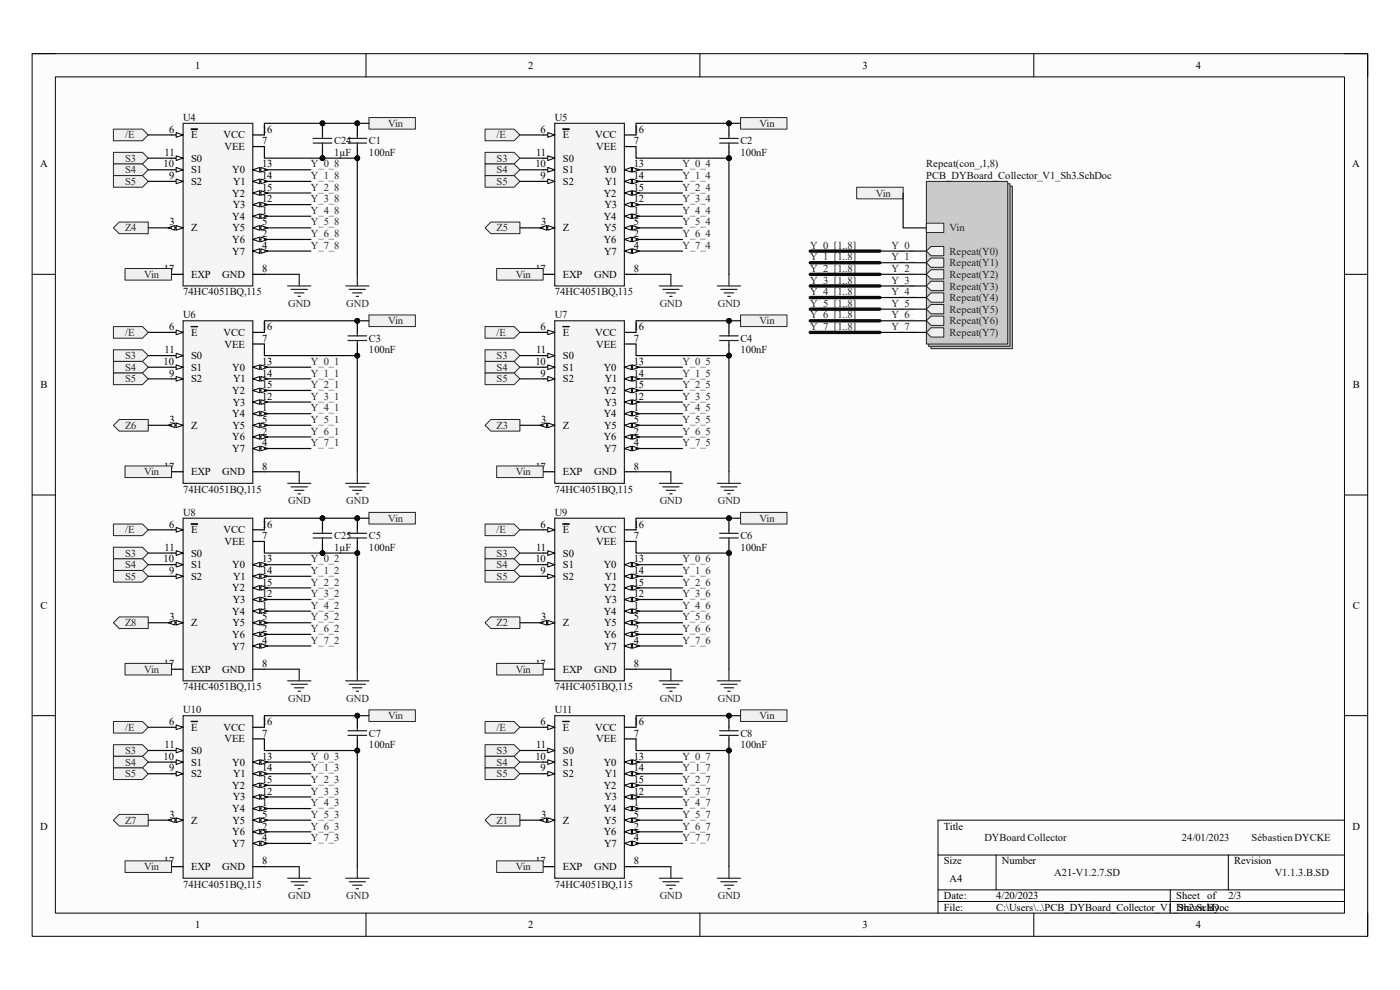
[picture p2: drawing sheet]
<svg xmlns="http://www.w3.org/2000/svg" width="297mm" height="210mm" viewBox="0 0 297 210" stroke-linecap="round" stroke-linejoin="round" font-family="sans-serif">
<defs><g id="words">
<g font-size="2.2">
<text x="41.4" y="14.6">1</text>
<text x="112.1" y="14.6">2</text>
<text x="183" y="14.6">3</text>
<text x="253.7" y="14.6">4</text>
<text x="35.9" y="28.2">6</text>
<text x="40.6" y="29.4">E</text>
<text x="47.4" y="29.4">VCC</text>
<text x="55.6" y="28.2">16</text>
<text x="114.7" y="28.2">6</text>
<text x="119.4" y="29.4">E</text>
<text x="126.2" y="29.4">VCC</text>
<text x="134.5" y="28.2">16</text>
<text x="8.5" y="35.5">A</text>
<text x="34.7" y="35.5">10</text>
<text x="34.9" y="33.1">11</text>
<text x="40.6" y="34.3">S0</text>
<text x="47.6" y="31.8">VEE</text>
<text x="55.6" y="30.6">7</text>
<text x="55.6" y="35.5">13</text>
<text x="113.6" y="35.5">10</text>
<text x="113.7" y="33.1">11</text>
<text x="119.4" y="34.3">S0</text>
<text x="126.5" y="31.8">VEE</text>
<text x="134.5" y="30.6">7</text>
<text x="134.5" y="35.5">13</text>
<text x="286.9" y="35.5">A</text>
<text x="35.9" y="38">9</text>
<text x="40.6" y="36.8">S1</text>
<text x="40.6" y="39.2">S2</text>
<text x="49.3" y="36.8">Y0</text>
<text x="49.3" y="41.7">Y2</text>
<text x="49.4" y="39.2">Y1</text>
<text x="55.6" y="38">14</text>
<text x="55.6" y="40.5">15</text>
<text x="114.7" y="38">9</text>
<text x="119.4" y="36.8">S1</text>
<text x="119.4" y="39.2">S2</text>
<text x="128.1" y="36.8">Y0</text>
<text x="128.1" y="41.7">Y2</text>
<text x="128.3" y="39.2">Y1</text>
<text x="134.5" y="38">14</text>
<text x="134.5" y="40.5">15</text>
<text x="35.9" y="47.8">3</text>
<text x="49.3" y="46.6">Y4</text>
<text x="49.4" y="44.2">Y3</text>
<text x="55.6" y="42.9">12</text>
<text x="55.6" y="45.4">1</text>
<text x="55.6" y="47.8">5</text>
<text x="114.8" y="47.8">3</text>
<text x="128.1" y="46.6">Y4</text>
<text x="128.2" y="44.2">Y3</text>
<text x="134.5" y="42.9">12</text>
<text x="134.5" y="45.4">1</text>
<text x="134.5" y="47.8">5</text>
<text x="40.6" y="49.1">Z</text>
<text x="49.3" y="51.6">Y6</text>
<text x="49.3" y="49.1">Y5</text>
<text x="55.6" y="50.3">2</text>
<text x="55.6" y="52.8">4</text>
<text x="119.4" y="49.1">Z</text>
<text x="128.1" y="51.6">Y6</text>
<text x="128.2" y="49.1">Y5</text>
<text x="134.5" y="50.3">2</text>
<text x="134.5" y="52.8">4</text>
<text x="34.8" y="57.7">17</text>
<text x="40.6" y="58.9">EXP</text>
<text x="47.2" y="58.9">GND</text>
<text x="49.3" y="54">Y7</text>
<text x="55.6" y="57.7">8</text>
<text x="113.6" y="57.7">17</text>
<text x="119.4" y="58.9">EXP</text>
<text x="126" y="58.9">GND</text>
<text x="128.1" y="54">Y7</text>
<text x="134.5" y="57.7">8</text>
<text x="35.9" y="70">6</text>
<text x="40.6" y="71.2">E</text>
<text x="47.4" y="71.2">VCC</text>
<text x="55.6" y="70">16</text>
<text x="114.7" y="70">6</text>
<text x="119.4" y="71.2">E</text>
<text x="126.2" y="71.2">VCC</text>
<text x="134.5" y="70">16</text>
<text x="34.7" y="77.4">10</text>
<text x="34.9" y="75">11</text>
<text x="40.6" y="76.2">S0</text>
<text x="47.6" y="73.7">VEE</text>
<text x="55.6" y="72.5">7</text>
<text x="55.6" y="77.4">13</text>
<text x="113.6" y="77.4">10</text>
<text x="113.7" y="75">11</text>
<text x="119.4" y="76.2">S0</text>
<text x="126.5" y="73.7">VEE</text>
<text x="134.5" y="72.5">7</text>
<text x="134.5" y="77.4">13</text>
<text x="8.6" y="82.3">B</text>
<text x="35.9" y="79.9">9</text>
<text x="40.6" y="78.7">S1</text>
<text x="40.6" y="81.1">S2</text>
<text x="49.3" y="78.7">Y0</text>
<text x="49.3" y="83.6">Y2</text>
<text x="49.4" y="81.1">Y1</text>
<text x="55.6" y="79.9">14</text>
<text x="55.6" y="82.3">15</text>
<text x="114.7" y="79.9">9</text>
<text x="119.4" y="78.7">S1</text>
<text x="119.4" y="81.1">S2</text>
<text x="128.1" y="78.7">Y0</text>
<text x="128.1" y="83.6">Y2</text>
<text x="128.3" y="81.1">Y1</text>
<text x="134.5" y="79.9">14</text>
<text x="134.5" y="82.3">15</text>
<text x="287" y="82.3">B</text>
<text x="35.9" y="89.7">3</text>
<text x="49.3" y="88.5">Y4</text>
<text x="49.4" y="86.1">Y3</text>
<text x="55.6" y="84.8">12</text>
<text x="55.6" y="87.3">1</text>
<text x="55.6" y="89.7">5</text>
<text x="114.8" y="89.7">3</text>
<text x="128.1" y="88.5">Y4</text>
<text x="128.2" y="86.1">Y3</text>
<text x="134.5" y="84.8">12</text>
<text x="134.5" y="87.3">1</text>
<text x="134.5" y="89.7">5</text>
<text x="40.6" y="91">Z</text>
<text x="49.3" y="93.4">Y6</text>
<text x="49.3" y="95.9">Y7</text>
<text x="49.3" y="91">Y5</text>
<text x="55.6" y="92.2">2</text>
<text x="55.6" y="94.7">4</text>
<text x="119.4" y="91">Z</text>
<text x="128.1" y="93.4">Y6</text>
<text x="128.1" y="95.9">Y7</text>
<text x="128.2" y="91">Y5</text>
<text x="134.5" y="92.2">2</text>
<text x="134.5" y="94.7">4</text>
<text x="34.8" y="99.6">17</text>
<text x="40.6" y="100.8">EXP</text>
<text x="47.2" y="100.8">GND</text>
<text x="55.6" y="99.6">8</text>
<text x="113.6" y="99.6">17</text>
<text x="119.4" y="100.8">EXP</text>
<text x="126" y="100.8">GND</text>
<text x="134.5" y="99.6">8</text>
<text x="35.9" y="111.9">6</text>
<text x="40.6" y="113.2">E</text>
<text x="47.4" y="113.2">VCC</text>
<text x="55.6" y="111.9">16</text>
<text x="114.7" y="111.9">6</text>
<text x="119.4" y="113.2">E</text>
<text x="126.2" y="113.2">VCC</text>
<text x="134.5" y="111.9">16</text>
<text x="34.7" y="119.3">10</text>
<text x="34.9" y="116.8">11</text>
<text x="40.6" y="118.1">S0</text>
<text x="47.6" y="115.6">VEE</text>
<text x="55.6" y="114.4">7</text>
<text x="55.6" y="119.3">13</text>
<text x="113.6" y="119.3">10</text>
<text x="113.7" y="116.8">11</text>
<text x="119.4" y="118.1">S0</text>
<text x="126.5" y="115.6">VEE</text>
<text x="134.5" y="114.4">7</text>
<text x="134.5" y="119.3">13</text>
<text x="35.9" y="121.8">9</text>
<text x="40.6" y="120.5">S1</text>
<text x="40.6" y="123">S2</text>
<text x="49.3" y="120.5">Y0</text>
<text x="49.3" y="125.5">Y2</text>
<text x="49.4" y="123">Y1</text>
<text x="55.6" y="121.8">14</text>
<text x="55.6" y="124.2">15</text>
<text x="114.7" y="121.8">9</text>
<text x="119.4" y="120.5">S1</text>
<text x="119.4" y="123">S2</text>
<text x="128.1" y="120.5">Y0</text>
<text x="128.1" y="125.5">Y2</text>
<text x="128.3" y="123">Y1</text>
<text x="134.5" y="121.8">14</text>
<text x="134.5" y="124.2">15</text>
<text x="8.6" y="129.2">C</text>
<text x="35.9" y="131.6">3</text>
<text x="49.3" y="130.4">Y4</text>
<text x="49.4" y="127.9">Y3</text>
<text x="55.6" y="126.7">12</text>
<text x="55.6" y="129.2">1</text>
<text x="55.6" y="131.6">5</text>
<text x="114.8" y="131.6">3</text>
<text x="128.1" y="130.4">Y4</text>
<text x="128.2" y="127.9">Y3</text>
<text x="134.5" y="126.7">12</text>
<text x="134.5" y="129.2">1</text>
<text x="134.5" y="131.6">5</text>
<text x="287" y="129.2">C</text>
<text x="40.6" y="132.8">Z</text>
<text x="49.3" y="135.3">Y6</text>
<text x="49.3" y="137.8">Y7</text>
<text x="49.3" y="132.8">Y5</text>
<text x="55.6" y="134.1">2</text>
<text x="55.6" y="136.6">4</text>
<text x="119.4" y="132.8">Z</text>
<text x="128.1" y="135.3">Y6</text>
<text x="128.1" y="137.8">Y7</text>
<text x="128.2" y="132.8">Y5</text>
<text x="134.5" y="134.1">2</text>
<text x="134.5" y="136.6">4</text>
<text x="34.8" y="141.5">17</text>
<text x="40.6" y="142.7">EXP</text>
<text x="47.2" y="142.7">GND</text>
<text x="55.6" y="141.5">8</text>
<text x="113.6" y="141.5">17</text>
<text x="119.4" y="142.7">EXP</text>
<text x="126" y="142.7">GND</text>
<text x="134.5" y="141.5">8</text>
<text x="35.9" y="153.8">6</text>
<text x="40.6" y="155">E</text>
<text x="47.4" y="155">VCC</text>
<text x="55.6" y="153.8">16</text>
<text x="114.7" y="153.8">6</text>
<text x="119.4" y="155">E</text>
<text x="126.2" y="155">VCC</text>
<text x="134.5" y="153.8">16</text>
<text x="34.7" y="161.2">10</text>
<text x="34.9" y="158.7">11</text>
<text x="40.6" y="160">S0</text>
<text x="47.6" y="157.5">VEE</text>
<text x="55.6" y="156.3">7</text>
<text x="55.6" y="161.2">13</text>
<text x="113.6" y="161.2">10</text>
<text x="113.7" y="158.7">11</text>
<text x="119.4" y="160">S0</text>
<text x="126.5" y="157.5">VEE</text>
<text x="134.5" y="156.3">7</text>
<text x="134.5" y="161.2">13</text>
<text x="35.9" y="163.7">9</text>
<text x="40.6" y="162.4">S1</text>
<text x="40.6" y="164.9">S2</text>
<text x="49.3" y="162.4">Y0</text>
<text x="49.3" y="167.3">Y2</text>
<text x="49.4" y="164.9">Y1</text>
<text x="55.6" y="163.7">14</text>
<text x="55.6" y="166.1">15</text>
<text x="114.7" y="163.7">9</text>
<text x="119.4" y="162.4">S1</text>
<text x="119.4" y="164.9">S2</text>
<text x="128.1" y="162.4">Y0</text>
<text x="128.1" y="167.3">Y2</text>
<text x="128.3" y="164.9">Y1</text>
<text x="134.5" y="163.7">14</text>
<text x="134.5" y="166.1">15</text>
<text x="35.9" y="173.5">3</text>
<text x="49.3" y="172.3">Y4</text>
<text x="49.4" y="169.8">Y3</text>
<text x="55.6" y="168.6">12</text>
<text x="55.6" y="171">1</text>
<text x="55.6" y="173.5">5</text>
<text x="114.8" y="173.5">3</text>
<text x="128.1" y="172.3">Y4</text>
<text x="128.2" y="169.8">Y3</text>
<text x="134.5" y="168.6">12</text>
<text x="134.5" y="171">1</text>
<text x="134.5" y="173.5">5</text>
<text x="8.5" y="176">D</text>
<text x="40.6" y="174.8">Z</text>
<text x="49.3" y="177.2">Y6</text>
<text x="49.3" y="179.7">Y7</text>
<text x="49.3" y="174.8">Y5</text>
<text x="55.6" y="176">2</text>
<text x="55.6" y="178.4">4</text>
<text x="119.4" y="174.8">Z</text>
<text x="128.1" y="177.2">Y6</text>
<text x="128.1" y="179.7">Y7</text>
<text x="128.2" y="174.8">Y5</text>
<text x="134.5" y="176">2</text>
<text x="134.5" y="178.4">4</text>
<text x="200.2" y="176">Title</text>
<text x="286.9" y="176">D</text>
<text x="34.8" y="183.3">17</text>
<text x="40.6" y="184.6">EXP</text>
<text x="47.2" y="184.6">GND</text>
<text x="55.6" y="183.3">8</text>
<text x="113.6" y="183.3">17</text>
<text x="119.4" y="184.6">EXP</text>
<text x="126" y="184.6">GND</text>
<text x="134.5" y="183.3">8</text>
<text x="200.2" y="183.3">Size</text>
<text x="212.6" y="183.3">Number</text>
<text x="261.8" y="183.3">Revision</text>
<text x="200.2" y="190.8">Date:</text>
<text x="201.5" y="187.1">A4</text>
<text x="211.3" y="190.8">4/20/2023</text>
<text x="249.5" y="190.8">Sheet of</text>
<text x="41.4" y="196.9">1</text>
<text x="112.1" y="196.9">2</text>
<text x="183" y="196.9">3</text>
<text x="200.2" y="193.2">File:</text>
<text x="211.3" y="193.2">C:\Users\..\PCB_DYBoard_Collector_V1_Sh2.SchDoc</text>
<text x="249.5" y="193.2">Drawn By:</text>
<text x="253.7" y="196.9">4</text>
</g>
<g font-size="2.2" fill="#262626">
<text x="26.5" y="29.4">/E</text>
<text x="82.3" y="26.9">Vin</text>
<text x="105.4" y="29.4">/E</text>
<text x="161.2" y="26.9">Vin</text>
<text x="26.5" y="34.3">S3</text>
<text x="66" y="35.5">Y_0_8</text>
<text x="105.4" y="34.3">S3</text>
<text x="144.8" y="35.5">Y_0_4</text>
<text x="26.5" y="36.8">S4</text>
<text x="26.5" y="39.2">S5</text>
<text x="66" y="38">Y_1_8</text>
<text x="66" y="40.5">Y_2_8</text>
<text x="105.4" y="36.8">S4</text>
<text x="105.4" y="39.2">S5</text>
<text x="144.8" y="38">Y_1_4</text>
<text x="144.8" y="40.5">Y_2_4</text>
<text x="185.8" y="41.7">Vin</text>
<text x="66" y="42.9">Y_3_8</text>
<text x="66" y="45.4">Y_4_8</text>
<text x="66" y="47.8">Y_5_8</text>
<text x="144.8" y="42.9">Y_3_4</text>
<text x="144.8" y="45.4">Y_4_4</text>
<text x="144.8" y="47.8">Y_5_4</text>
<text x="26.5" y="49.1">Z4</text>
<text x="66" y="50.3">Y_6_8</text>
<text x="66" y="52.8">Y_7_8</text>
<text x="105.4" y="49.1">Z5</text>
<text x="144.8" y="50.3">Y_6_4</text>
<text x="144.8" y="52.8">Y_7_4</text>
<text x="171.9" y="52.8">Y_0_[1..8]</text>
<text x="189.1" y="52.8">Y_0_</text>
<text x="201.5" y="49.1">Vin</text>
<text x="30.6" y="58.9">Vin</text>
<text x="109.4" y="58.9">Vin</text>
<text x="171.9" y="55.2">Y_1_[1..8]</text>
<text x="171.9" y="57.7">Y_2_[1..8]</text>
<text x="189.1" y="55.2">Y_1_</text>
<text x="189.1" y="57.7">Y_2_</text>
<text x="201.5" y="54">Repeat(Y0)</text>
<text x="201.5" y="56.5">Repeat(Y1)</text>
<text x="201.5" y="58.9">Repeat(Y2)</text>
<text x="61.1" y="65.1">GND</text>
<text x="73.4" y="65.1">GND</text>
<text x="140" y="65.1">GND</text>
<text x="152.3" y="65.1">GND</text>
<text x="171.9" y="60.2">Y_3_[1..8]</text>
<text x="171.9" y="62.7">Y_4_[1..8]</text>
<text x="171.9" y="65.1">Y_5_[1..8]</text>
<text x="189.1" y="60.2">Y_3_</text>
<text x="189.1" y="62.7">Y_4_</text>
<text x="189.1" y="65.1">Y_5_</text>
<text x="201.5" y="61.4">Repeat(Y3)</text>
<text x="201.5" y="63.9">Repeat(Y4)</text>
<text x="26.5" y="71.2">/E</text>
<text x="82.3" y="68.8">Vin</text>
<text x="105.4" y="71.2">/E</text>
<text x="161.2" y="68.8">Vin</text>
<text x="171.9" y="67.6">Y_6_[1..8]</text>
<text x="171.9" y="70">Y_7_[1..8]</text>
<text x="189.1" y="67.6">Y_6_</text>
<text x="189.1" y="70">Y_7_</text>
<text x="201.5" y="66.3">Repeat(Y5)</text>
<text x="201.5" y="68.8">Repeat(Y6)</text>
<text x="201.5" y="71.2">Repeat(Y7)</text>
<text x="26.5" y="76.2">S3</text>
<text x="66" y="77.4">Y_0_1</text>
<text x="105.4" y="76.2">S3</text>
<text x="144.8" y="77.4">Y_0_5</text>
<text x="26.5" y="78.7">S4</text>
<text x="26.5" y="81.1">S5</text>
<text x="66" y="79.9">Y_1_1</text>
<text x="66" y="82.3">Y_2_1</text>
<text x="105.4" y="78.7">S4</text>
<text x="105.4" y="81.1">S5</text>
<text x="144.8" y="79.9">Y_1_5</text>
<text x="144.8" y="82.3">Y_2_5</text>
<text x="66" y="84.8">Y_3_1</text>
<text x="66" y="87.3">Y_4_1</text>
<text x="66" y="89.7">Y_5_1</text>
<text x="144.8" y="84.8">Y_3_5</text>
<text x="144.8" y="87.3">Y_4_5</text>
<text x="144.8" y="89.7">Y_5_5</text>
<text x="26.5" y="91">Z6</text>
<text x="66" y="92.2">Y_6_1</text>
<text x="66" y="94.7">Y_7_1</text>
<text x="105.4" y="91">Z3</text>
<text x="144.8" y="92.2">Y_6_5</text>
<text x="144.8" y="94.7">Y_7_5</text>
<text x="30.6" y="100.8">Vin</text>
<text x="109.4" y="100.8">Vin</text>
<text x="61.1" y="107">GND</text>
<text x="73.4" y="107">GND</text>
<text x="140" y="107">GND</text>
<text x="152.3" y="107">GND</text>
<text x="26.5" y="113.2">/E</text>
<text x="82.3" y="110.7">Vin</text>
<text x="105.4" y="113.2">/E</text>
<text x="161.2" y="110.7">Vin</text>
<text x="26.5" y="118.1">S3</text>
<text x="66" y="119.3">Y_0_2</text>
<text x="105.4" y="118.1">S3</text>
<text x="144.8" y="119.3">Y_0_6</text>
<text x="26.5" y="120.5">S4</text>
<text x="26.5" y="123">S5</text>
<text x="66" y="121.8">Y_1_2</text>
<text x="66" y="124.2">Y_2_2</text>
<text x="105.4" y="120.5">S4</text>
<text x="105.4" y="123">S5</text>
<text x="144.8" y="121.8">Y_1_6</text>
<text x="144.8" y="124.2">Y_2_6</text>
<text x="66" y="126.7">Y_3_2</text>
<text x="66" y="129.2">Y_4_2</text>
<text x="66" y="131.6">Y_5_2</text>
<text x="144.8" y="126.7">Y_3_6</text>
<text x="144.8" y="129.2">Y_4_6</text>
<text x="144.8" y="131.6">Y_5_6</text>
<text x="26.5" y="132.8">Z8</text>
<text x="66" y="134.1">Y_6_2</text>
<text x="66" y="136.6">Y_7_2</text>
<text x="105.4" y="132.8">Z2</text>
<text x="144.8" y="134.1">Y_6_6</text>
<text x="144.8" y="136.6">Y_7_6</text>
<text x="30.6" y="142.7">Vin</text>
<text x="109.4" y="142.7">Vin</text>
<text x="61.1" y="148.9">GND</text>
<text x="73.4" y="148.9">GND</text>
<text x="140" y="148.9">GND</text>
<text x="152.3" y="148.9">GND</text>
<text x="26.5" y="155">/E</text>
<text x="82.3" y="152.6">Vin</text>
<text x="105.4" y="155">/E</text>
<text x="161.2" y="152.6">Vin</text>
<text x="26.5" y="160">S3</text>
<text x="66" y="161.2">Y_0_3</text>
<text x="105.4" y="160">S3</text>
<text x="144.8" y="161.2">Y_0_7</text>
<text x="26.5" y="162.4">S4</text>
<text x="26.5" y="164.9">S5</text>
<text x="66" y="163.7">Y_1_3</text>
<text x="66" y="166.1">Y_2_3</text>
<text x="105.4" y="162.4">S4</text>
<text x="105.4" y="164.9">S5</text>
<text x="144.8" y="163.7">Y_1_7</text>
<text x="144.8" y="166.1">Y_2_7</text>
<text x="66" y="168.6">Y_3_3</text>
<text x="66" y="171">Y_4_3</text>
<text x="66" y="173.5">Y_5_3</text>
<text x="144.8" y="168.6">Y_3_7</text>
<text x="144.8" y="171">Y_4_7</text>
<text x="144.8" y="173.5">Y_5_7</text>
<text x="26.5" y="174.8">Z7</text>
<text x="66" y="176">Y_6_3</text>
<text x="66" y="178.4">Y_7_3</text>
<text x="105.4" y="174.8">Z1</text>
<text x="144.8" y="176">Y_6_7</text>
<text x="144.8" y="178.4">Y_7_7</text>
<text x="30.6" y="184.6">Vin</text>
<text x="109.4" y="184.6">Vin</text>
<text x="61.1" y="190.8">GND</text>
<text x="73.4" y="190.8">GND</text>
<text x="140" y="190.8">GND</text>
<text x="152.3" y="190.8">GND</text>
</g>
<g font-size="2.2" fill="#0e0e0e">
<text x="38.9" y="25.7">U4</text>
<text x="117.7" y="25.7">U5</text>
<text x="70.9" y="33.1">1µF</text>
<text x="70.9" y="30.6">C24</text>
<text x="78.3" y="33.1">100nF</text>
<text x="78.3" y="30.6">C1</text>
<text x="157.1" y="33.1">100nF</text>
<text x="157.1" y="30.6">C2</text>
<text x="196.5" y="35.5">Repeat(con_,1,8)</text>
<text x="196.5" y="38">PCB_DYBoard_Collector_V1_Sh3.SchDoc</text>
<text x="38.9" y="62.7">74HC4051BQ,115</text>
<text x="117.7" y="62.7">74HC4051BQ,115</text>
<text x="38.9" y="67.6">U6</text>
<text x="117.7" y="67.6">U7</text>
<text x="78.3" y="75">100nF</text>
<text x="78.3" y="72.5">C3</text>
<text x="157.1" y="75">100nF</text>
<text x="157.1" y="72.5">C4</text>
<text x="38.9" y="104.5">74HC4051BQ,115</text>
<text x="117.7" y="104.5">74HC4051BQ,115</text>
<text x="38.9" y="109.4">U8</text>
<text x="117.7" y="109.4">U9</text>
<text x="70.9" y="116.8">1µF</text>
<text x="70.9" y="114.4">C25</text>
<text x="78.3" y="116.8">100nF</text>
<text x="78.3" y="114.4">C5</text>
<text x="157.1" y="116.8">100nF</text>
<text x="157.1" y="114.4">C6</text>
<text x="38.9" y="146.4">74HC4051BQ,115</text>
<text x="117.7" y="146.4">74HC4051BQ,115</text>
<text x="38.9" y="151.3">U10</text>
<text x="117.7" y="151.3">U11</text>
<text x="78.3" y="158.7">100nF</text>
<text x="78.3" y="156.3">C7</text>
<text x="157.1" y="158.7">100nF</text>
<text x="157.1" y="156.3">C8</text>
<text x="208.8" y="178.4">DYBoard Collector</text>
<text x="250.7" y="178.4">24/01/2023</text>
<text x="265.5" y="178.4">Sébastien DYCKE</text>
<text x="223.6" y="185.8">A21-V1.2.7.SD</text>
<text x="270.4" y="185.8">V1.1.3.B.SD</text>
<text x="38.9" y="188.3">74HC4051BQ,115</text>
<text x="117.7" y="188.3">74HC4051BQ,115</text>
<text x="260.6" y="190.8">2/3</text>
</g>
</g></defs>
<path d="M6.8 11.4h283.4v187.2h-283.4z" fill-rule="evenodd" fill="#fcfcfc"/>
<path d="M6.8 11.4h283.4v187.2h-283.4z" fill="none" stroke="#000" stroke-width=".21"/>
<path d="M11.7 16.3h273.5v177.4h-273.5z" fill-rule="evenodd" fill="#fcfcfc"/>
<g fill="none" stroke="#000" stroke-width=".21">
<path d="M6.8 11.4h4.9M11.7 16.3h273.5v177.4h-273.5zM77.6 11.4v4.9M148.5 11.4v4.9M219.3 11.4v4.9M285.2 11.4h5v4.9M6.8 58.2h4.9M285.2 58.2h5M6.8 105h4.9M285.2 105h5M6.8 151.8h4.9M285.2 151.8h5"/>
<path d="M285.2 174h-86.2v19.7M77.6 193.7v4.9M148.5 193.7v4.9M199 181.4h86.2M199 188.8h86.2M199 191.2h86.2M211.3 181.4v7.4M219.3 193.7v4.9M248.3 188.8v4.9M260.6 181.4v7.4M290.2 193.7v4.9"/>
</g>
<path d="M78.3 24.9h9.8v2.5h-9.8z" fill-rule="evenodd" fill="#f0f0f0"/>
<path d="M78.3 24.9h9.8v2.5h-9.8z" fill="none" stroke="#262626" stroke-width=".21"/>
<path d="M63.5 58.2v2.5M61 60.7h4.9M61.8 61.4h3.4M62.5 62.1h2M63.2 62.9h.5" fill="none" stroke="#262626" stroke-width=".25"/>
<path d="M24.1 32.3h6.1l1.3 1.3-1.3 1.2h-6.1z" fill-rule="evenodd" fill="#f0f0f0"/>
<path d="M24.1 32.3h6.1l1.3 1.3-1.3 1.2h-6.1z" fill="none" stroke="#262626" stroke-width=".21"/>
<path d="M24.1 34.8h6.1l1.3 1.2-1.3 1.3h-6.1z" fill-rule="evenodd" fill="#f0f0f0"/>
<path d="M24.1 34.8h6.1l1.3 1.2-1.3 1.3h-6.1z" fill="none" stroke="#262626" stroke-width=".21"/>
<path d="M24.1 37.3h6.1l1.3 1.2-1.3 1.2h-6.1z" fill-rule="evenodd" fill="#f0f0f0"/>
<path d="M24.1 37.3h6.1l1.3 1.2-1.3 1.2h-6.1z" fill="none" stroke="#262626" stroke-width=".21"/>
<path d="M24.1 27.4h6.1l1.3 1.2-1.3 1.3h-6.1z" fill-rule="evenodd" fill="#f0f0f0"/>
<path d="M24.1 27.4h6.1l1.3 1.2-1.3 1.3h-6.1z" fill="none" stroke="#262626" stroke-width=".21"/>
<circle cx="75.8" cy="33.6" r=".49" fill="#0e0e0e"/>
<circle cx="75.8" cy="33.6" r=".49" fill="none" stroke="#0e0e0e" stroke-width=".21"/>
<circle cx="75.8" cy="26.2" r=".49" fill="#0e0e0e"/>
<circle cx="75.8" cy="26.2" r=".49" fill="none" stroke="#0e0e0e" stroke-width=".21"/>
<path d="M75.8 31.1v2.5" fill="none" stroke="#000" stroke-width=".25"/>
<circle cx="75.8" cy="33.6" r=".49" fill="#0e0e0e"/>
<circle cx="75.8" cy="33.6" r=".49" fill="none" stroke="#0e0e0e" stroke-width=".21"/>
<path d="M75.8 26.2v2.4" fill="none" stroke="#000" stroke-width=".25"/>
<circle cx="75.8" cy="26.2" r=".49" fill="#0e0e0e"/>
<circle cx="75.8" cy="26.2" r=".49" fill="none" stroke="#0e0e0e" stroke-width=".21"/>
<path d="M73.8 29.4h4M73.8 30.4h4M75.8 28.6v.8M75.8 30.4v.7" fill="none" stroke="#1c1c1c" stroke-width=".25"/>
<path d="M75.8 58.2v2.5M73.3 60.7h5M74.1 61.4h3.4M74.8 62.1h2M75.6 62.9h.4" fill="none" stroke="#262626" stroke-width=".25"/>
<path d="M38.8 26.2h14.8v34.5h-14.8z" fill-rule="evenodd" fill="#f5f5f5"/>
<path d="M38.8 26.2h14.8v34.5h-14.8z" fill="none" stroke="#262626" stroke-width=".25"/>
<path d="M36.4 28.6h2.4" fill="none" stroke="#000" stroke-width=".25"/>
<path d="M37.4 28.1l1.4 .5-1.4 .5z" fill="#fbfbfb"/>
<path d="M37.4 28.1l1.4 .5-1.4 .5z" fill="none" stroke="#000" stroke-width=".21"/>
<path d="M36.4 33.6h2.4M40.6 27.4h1.3" fill="none" stroke="#000" stroke-width=".25"/>
<path d="M37.4 33.1l1.4 .5-1.4 .4z" fill="#fbfbfb"/>
<path d="M37.4 33.1l1.4 .5-1.4 .4z" fill="none" stroke="#000" stroke-width=".21"/>
<path d="M36.4 36h2.4" fill="none" stroke="#000" stroke-width=".25"/>
<path d="M37.4 35.5l1.4 .5-1.4 .5z" fill="#fbfbfb"/>
<path d="M37.4 35.5l1.4 .5-1.4 .5z" fill="none" stroke="#000" stroke-width=".21"/>
<path d="M36.4 38.5h2.4" fill="none" stroke="#000" stroke-width=".25"/>
<path d="M37.4 38l1.4 .5-1.4 .5z" fill="#fbfbfb"/>
<path d="M37.4 38l1.4 .5-1.4 .5z" fill="none" stroke="#000" stroke-width=".21"/>
<path d="M36.4 48.3h2.4" fill="none" stroke="#000" stroke-width=".25"/>
<path d="M37.4 47.8l1.4 .5-1.4 .5z" fill="#fbfbfb"/>
<path d="M37.4 47.8l1.4 .5-1.4 .5z" fill="none" stroke="#000" stroke-width=".21"/>
<path d="M35.6 48.3l1.5-.5v1z" fill="#fbfbfb"/>
<path d="M35.6 48.3l1.5-.5v1z" fill="none" stroke="#000" stroke-width=".21"/>
<path d="M53.6 28.6h2.5M53.6 31.1h2.5M53.6 36h2.5M36.4 58.2h2.4" fill="none" stroke="#000" stroke-width=".25"/>
<path d="M53.6 36l1.5-.5v1z" fill="#fbfbfb"/>
<path d="M53.6 36l1.5-.5v1z" fill="none" stroke="#000" stroke-width=".21"/>
<path d="M55.4 35.5l1.4 .5-1.4 .5z" fill="#fbfbfb"/>
<path d="M55.4 35.5l1.4 .5-1.4 .5z" fill="none" stroke="#000" stroke-width=".21"/>
<path d="M53.6 38.5h2.5" fill="none" stroke="#000" stroke-width=".25"/>
<path d="M53.6 38.5l1.5-.5v1z" fill="#fbfbfb"/>
<path d="M53.6 38.5l1.5-.5v1z" fill="none" stroke="#000" stroke-width=".21"/>
<path d="M55.4 38l1.4 .5-1.4 .5z" fill="#fbfbfb"/>
<path d="M55.4 38l1.4 .5-1.4 .5z" fill="none" stroke="#000" stroke-width=".21"/>
<path d="M53.6 40.9h2.5" fill="none" stroke="#000" stroke-width=".25"/>
<path d="M53.6 40.9l1.5-.4v.9z" fill="#fbfbfb"/>
<path d="M53.6 40.9l1.5-.4v.9z" fill="none" stroke="#000" stroke-width=".21"/>
<path d="M55.4 40.5l1.4 .4-1.4 .5z" fill="#fbfbfb"/>
<path d="M55.4 40.5l1.4 .4-1.4 .5z" fill="none" stroke="#000" stroke-width=".21"/>
<path d="M53.6 43.4h2.5" fill="none" stroke="#000" stroke-width=".25"/>
<path d="M53.6 43.4l1.5-.5v1z" fill="#fbfbfb"/>
<path d="M53.6 43.4l1.5-.5v1z" fill="none" stroke="#000" stroke-width=".21"/>
<path d="M55.4 42.9l1.4 .5-1.4 .5z" fill="#fbfbfb"/>
<path d="M55.4 42.9l1.4 .5-1.4 .5z" fill="none" stroke="#000" stroke-width=".21"/>
<path d="M53.6 45.9h2.5" fill="none" stroke="#000" stroke-width=".25"/>
<path d="M53.6 45.9l1.5-.5v1z" fill="#fbfbfb"/>
<path d="M53.6 45.9l1.5-.5v1z" fill="none" stroke="#000" stroke-width=".21"/>
<path d="M55.4 45.4l1.4 .5-1.4 .5z" fill="#fbfbfb"/>
<path d="M55.4 45.4l1.4 .5-1.4 .5z" fill="none" stroke="#000" stroke-width=".21"/>
<path d="M53.6 48.3h2.5" fill="none" stroke="#000" stroke-width=".25"/>
<path d="M53.6 48.3l1.5-.5v1z" fill="#fbfbfb"/>
<path d="M53.6 48.3l1.5-.5v1z" fill="none" stroke="#000" stroke-width=".21"/>
<path d="M55.4 47.8l1.4 .5-1.4 .5z" fill="#fbfbfb"/>
<path d="M55.4 47.8l1.4 .5-1.4 .5z" fill="none" stroke="#000" stroke-width=".21"/>
<path d="M53.6 50.8h2.5" fill="none" stroke="#000" stroke-width=".25"/>
<path d="M53.6 50.8l1.5-.5v1z" fill="#fbfbfb"/>
<path d="M53.6 50.8l1.5-.5v1z" fill="none" stroke="#000" stroke-width=".21"/>
<path d="M55.4 50.3l1.4 .5-1.4 .5z" fill="#fbfbfb"/>
<path d="M55.4 50.3l1.4 .5-1.4 .5z" fill="none" stroke="#000" stroke-width=".21"/>
<path d="M53.6 53.3h2.5" fill="none" stroke="#000" stroke-width=".25"/>
<path d="M53.6 53.3l1.5-.5v1z" fill="#fbfbfb"/>
<path d="M53.6 53.3l1.5-.5v1z" fill="none" stroke="#000" stroke-width=".21"/>
<path d="M55.4 52.8l1.4 .5-1.4 .5z" fill="#fbfbfb"/>
<path d="M55.4 52.8l1.4 .5-1.4 .5z" fill="none" stroke="#000" stroke-width=".21"/>
<path d="M53.6 58.2h2.5" fill="none" stroke="#000" stroke-width=".25"/>
<path d="M102.9 174l1.2-1.2h6.2v2.4h-6.2z" fill-rule="evenodd" fill="#f0f0f0"/>
<path d="M102.9 174l1.2-1.2h6.2v2.4h-6.2z" fill="none" stroke="#262626" stroke-width=".21"/>
<path d="M197.5 39.5h17.3v34.5h-17.3z" fill-rule="evenodd" fill="#cacaca"/>
<path d="M197.5 39.5h17.3v34.5h-17.3z" fill="none" stroke="#262626" stroke-width=".21"/>
<path d="M197 39h17.3v34.5h-17.3z" fill-rule="evenodd" fill="#cacaca"/>
<path d="M197 39h17.3v34.5h-17.3z" fill="none" stroke="#262626" stroke-width=".21"/>
<path d="M196.5 38.5h17.3v34.5h-17.3z" fill-rule="evenodd" fill="#cacaca"/>
<path d="M196.5 38.5h17.3v34.5h-17.3z" fill="none" stroke="#262626" stroke-width=".21"/>
<path d="M196.5 47.3h3.7v2h-3.7z" fill-rule="evenodd" fill="#f0f0f0"/>
<path d="M196.5 47.3h3.7v2h-3.7z" fill="none" stroke="#262626" stroke-width=".21"/>
<path d="M196.5 53.3l1-1h2.7v2h-2.7z" fill-rule="evenodd" fill="#f0f0f0"/>
<path d="M196.5 53.3l1-1h2.7v2h-2.7z" fill="none" stroke="#262626" stroke-width=".21"/>
<path d="M196.5 55.7l1-1h2.7v2h-2.7z" fill-rule="evenodd" fill="#f0f0f0"/>
<path d="M196.5 55.7l1-1h2.7v2h-2.7z" fill="none" stroke="#262626" stroke-width=".21"/>
<path d="M196.5 58.2l1-1h2.7v2h-2.7z" fill-rule="evenodd" fill="#f0f0f0"/>
<path d="M196.5 58.2l1-1h2.7v2h-2.7z" fill="none" stroke="#262626" stroke-width=".21"/>
<path d="M197.5 59.7h2.7v1.9h-2.7l-1-.9z" fill-rule="evenodd" fill="#f0f0f0"/>
<path d="M197.5 59.7h2.7v1.9h-2.7l-1-.9z" fill="none" stroke="#262626" stroke-width=".21"/>
<path d="M196.5 63.1l1-1h2.7v2h-2.7z" fill-rule="evenodd" fill="#f0f0f0"/>
<path d="M196.5 63.1l1-1h2.7v2h-2.7z" fill="none" stroke="#262626" stroke-width=".21"/>
<path d="M196.5 65.6l1-1h2.7v2h-2.7z" fill-rule="evenodd" fill="#f0f0f0"/>
<path d="M196.5 65.6l1-1h2.7v2h-2.7z" fill="none" stroke="#262626" stroke-width=".21"/>
<path d="M196.5 68.1l1-1h2.7v1.9h-2.7z" fill-rule="evenodd" fill="#f0f0f0"/>
<path d="M196.5 68.1l1-1h2.7v1.9h-2.7z" fill="none" stroke="#262626" stroke-width=".21"/>
<path d="M196.5 70.5l1-1h2.7v2h-2.7z" fill-rule="evenodd" fill="#f0f0f0"/>
<path d="M196.5 70.5l1-1h2.7v2h-2.7z" fill="none" stroke="#262626" stroke-width=".21"/>
<path d="M78.3 66.8h9.8v2.5h-9.8z" fill-rule="evenodd" fill="#f0f0f0"/>
<path d="M78.3 66.8h9.8v2.5h-9.8z" fill="none" stroke="#262626" stroke-width=".21"/>
<path d="M61 102.5h5M61.8 103.3h3.4M62.5 104h2M63.2 104.8h.5M63.5 100.1v2.4" fill="none" stroke="#262626" stroke-width=".25"/>
<path d="M24.1 74.2h6.1l1.3 1.2-1.3 1.3h-6.1z" fill-rule="evenodd" fill="#f0f0f0"/>
<path d="M24.1 74.2h6.1l1.3 1.2-1.3 1.3h-6.1z" fill="none" stroke="#262626" stroke-width=".21"/>
<path d="M24.1 76.7h6.1l1.3 1.2-1.3 1.2h-6.1z" fill-rule="evenodd" fill="#f0f0f0"/>
<path d="M24.1 76.7h6.1l1.3 1.2-1.3 1.2h-6.1z" fill="none" stroke="#262626" stroke-width=".21"/>
<path d="M24.1 79.1h6.1l1.3 1.3-1.3 1.2h-6.1z" fill-rule="evenodd" fill="#f0f0f0"/>
<path d="M24.1 79.1h6.1l1.3 1.3-1.3 1.2h-6.1z" fill="none" stroke="#262626" stroke-width=".21"/>
<path d="M24.1 69.3h6.1l1.3 1.2-1.3 1.2h-6.1z" fill-rule="evenodd" fill="#f0f0f0"/>
<path d="M24.1 69.3h6.1l1.3 1.2-1.3 1.2h-6.1z" fill="none" stroke="#262626" stroke-width=".21"/>
<circle cx="75.8" cy="75.4" r=".49" fill="#0e0e0e"/>
<circle cx="75.8" cy="75.4" r=".49" fill="none" stroke="#0e0e0e" stroke-width=".21"/>
<circle cx="75.8" cy="68" r=".49" fill="#0e0e0e"/>
<circle cx="75.8" cy="68" r=".49" fill="none" stroke="#0e0e0e" stroke-width=".21"/>
<path d="M75.8 73v2.4" fill="none" stroke="#000" stroke-width=".25"/>
<circle cx="75.8" cy="75.4" r=".49" fill="#0e0e0e"/>
<circle cx="75.8" cy="75.4" r=".49" fill="none" stroke="#0e0e0e" stroke-width=".21"/>
<path d="M75.8 68v2.5" fill="none" stroke="#000" stroke-width=".25"/>
<circle cx="75.8" cy="68" r=".49" fill="#0e0e0e"/>
<circle cx="75.8" cy="68" r=".49" fill="none" stroke="#0e0e0e" stroke-width=".21"/>
<path d="M73.8 71.2h4M73.8 72.2h4M75.8 70.5v.7M75.8 72.2v.8" fill="none" stroke="#1c1c1c" stroke-width=".25"/>
<path d="M73.3 102.5h5M74.1 103.3h3.4M74.8 104h2M75.6 104.8h.5M75.8 100.1v2.4" fill="none" stroke="#262626" stroke-width=".25"/>
<path d="M38.8 68.1h14.8v34.4h-14.8z" fill-rule="evenodd" fill="#f5f5f5"/>
<path d="M38.8 68.1h14.8v34.4h-14.8z" fill="none" stroke="#262626" stroke-width=".25"/>
<path d="M36.4 70.5h2.4" fill="none" stroke="#000" stroke-width=".25"/>
<path d="M37.4 70l1.4 .5-1.4 .5z" fill="#fbfbfb"/>
<path d="M37.4 70l1.4 .5-1.4 .5z" fill="none" stroke="#000" stroke-width=".21"/>
<path d="M36.4 75.4h2.4M40.6 69.3h1.3" fill="none" stroke="#000" stroke-width=".25"/>
<path d="M37.4 74.9l1.4 .5-1.4 .5z" fill="#fbfbfb"/>
<path d="M37.4 74.9l1.4 .5-1.4 .5z" fill="none" stroke="#000" stroke-width=".21"/>
<path d="M36.4 77.9h2.4" fill="none" stroke="#000" stroke-width=".25"/>
<path d="M37.4 77.4l1.4 .5-1.4 .5z" fill="#fbfbfb"/>
<path d="M37.4 77.4l1.4 .5-1.4 .5z" fill="none" stroke="#000" stroke-width=".21"/>
<path d="M36.4 80.4h2.4" fill="none" stroke="#000" stroke-width=".25"/>
<path d="M37.4 79.9l1.4 .5-1.4 .5z" fill="#fbfbfb"/>
<path d="M37.4 79.9l1.4 .5-1.4 .5z" fill="none" stroke="#000" stroke-width=".21"/>
<path d="M36.4 90.2h2.4" fill="none" stroke="#000" stroke-width=".25"/>
<path d="M37.4 89.7l1.4 .5-1.4 .5z" fill="#fbfbfb"/>
<path d="M37.4 89.7l1.4 .5-1.4 .5z" fill="none" stroke="#000" stroke-width=".21"/>
<path d="M35.6 90.2l1.5-.5v1z" fill="#fbfbfb"/>
<path d="M35.6 90.2l1.5-.5v1z" fill="none" stroke="#000" stroke-width=".21"/>
<path d="M53.6 70.5h2.5M53.6 73h2.5M53.6 77.9h2.5M36.4 100.1h2.4" fill="none" stroke="#000" stroke-width=".25"/>
<path d="M53.6 77.9l1.5-.5v1z" fill="#fbfbfb"/>
<path d="M53.6 77.9l1.5-.5v1z" fill="none" stroke="#000" stroke-width=".21"/>
<path d="M55.4 77.4l1.4 .5-1.4 .5z" fill="#fbfbfb"/>
<path d="M55.4 77.4l1.4 .5-1.4 .5z" fill="none" stroke="#000" stroke-width=".21"/>
<path d="M53.6 80.4h2.5" fill="none" stroke="#000" stroke-width=".25"/>
<path d="M53.6 80.4l1.5-.5v1z" fill="#fbfbfb"/>
<path d="M53.6 80.4l1.5-.5v1z" fill="none" stroke="#000" stroke-width=".21"/>
<path d="M55.4 79.9l1.4 .5-1.4 .5z" fill="#fbfbfb"/>
<path d="M55.4 79.9l1.4 .5-1.4 .5z" fill="none" stroke="#000" stroke-width=".21"/>
<path d="M53.6 82.8h2.5" fill="none" stroke="#000" stroke-width=".25"/>
<path d="M53.6 82.8l1.5-.5v1z" fill="#fbfbfb"/>
<path d="M53.6 82.8l1.5-.5v1z" fill="none" stroke="#000" stroke-width=".21"/>
<path d="M55.4 82.3l1.4 .5-1.4 .5z" fill="#fbfbfb"/>
<path d="M55.4 82.3l1.4 .5-1.4 .5z" fill="none" stroke="#000" stroke-width=".21"/>
<path d="M53.6 85.3h2.5" fill="none" stroke="#000" stroke-width=".25"/>
<path d="M53.6 85.3l1.5-.5v1z" fill="#fbfbfb"/>
<path d="M53.6 85.3l1.5-.5v1z" fill="none" stroke="#000" stroke-width=".21"/>
<path d="M55.4 84.8l1.4 .5-1.4 .5z" fill="#fbfbfb"/>
<path d="M55.4 84.8l1.4 .5-1.4 .5z" fill="none" stroke="#000" stroke-width=".21"/>
<path d="M53.6 87.8h2.5" fill="none" stroke="#000" stroke-width=".25"/>
<path d="M53.6 87.8l1.5-.5v.9z" fill="#fbfbfb"/>
<path d="M53.6 87.8l1.5-.5v.9z" fill="none" stroke="#000" stroke-width=".21"/>
<path d="M55.4 87.3l1.4 .5-1.4 .4z" fill="#fbfbfb"/>
<path d="M55.4 87.3l1.4 .5-1.4 .4z" fill="none" stroke="#000" stroke-width=".21"/>
<path d="M53.6 90.2h2.5" fill="none" stroke="#000" stroke-width=".25"/>
<path d="M53.6 90.2l1.5-.5v1z" fill="#fbfbfb"/>
<path d="M53.6 90.2l1.5-.5v1z" fill="none" stroke="#000" stroke-width=".21"/>
<path d="M55.4 89.7l1.4 .5-1.4 .5z" fill="#fbfbfb"/>
<path d="M55.4 89.7l1.4 .5-1.4 .5z" fill="none" stroke="#000" stroke-width=".21"/>
<path d="M53.6 92.7h2.5" fill="none" stroke="#000" stroke-width=".25"/>
<path d="M53.6 92.7l1.5-.5v1z" fill="#fbfbfb"/>
<path d="M53.6 92.7l1.5-.5v1z" fill="none" stroke="#000" stroke-width=".21"/>
<path d="M55.4 92.2l1.4 .5-1.4 .5z" fill="#fbfbfb"/>
<path d="M55.4 92.2l1.4 .5-1.4 .5z" fill="none" stroke="#000" stroke-width=".21"/>
<path d="M53.6 95.1h2.5" fill="none" stroke="#000" stroke-width=".25"/>
<path d="M53.6 95.1l1.5-.4v.9z" fill="#fbfbfb"/>
<path d="M53.6 95.1l1.5-.4v.9z" fill="none" stroke="#000" stroke-width=".21"/>
<path d="M55.4 94.7l1.4 .4-1.4 .5z" fill="#fbfbfb"/>
<path d="M55.4 94.7l1.4 .4-1.4 .5z" fill="none" stroke="#000" stroke-width=".21"/>
<path d="M53.6 100.1h2.5" fill="none" stroke="#000" stroke-width=".25"/>
<path d="M102.9 132.1l1.2-1.2h6.2v2.4h-6.2z" fill-rule="evenodd" fill="#f0f0f0"/>
<path d="M102.9 132.1l1.2-1.2h6.2v2.4h-6.2z" fill="none" stroke="#262626" stroke-width=".21"/>
<path d="M78.3 108.7h9.8v2.5h-9.8z" fill-rule="evenodd" fill="#f0f0f0"/>
<path d="M78.3 108.7h9.8v2.5h-9.8z" fill="none" stroke="#262626" stroke-width=".21"/>
<path d="M61 144.4h5M61.8 145.2h3.4M62.5 145.9h2M63.2 146.6h.5M63.5 142v2.4" fill="none" stroke="#262626" stroke-width=".25"/>
<path d="M24.1 116.1h6.1l1.3 1.2-1.3 1.3h-6.1z" fill-rule="evenodd" fill="#f0f0f0"/>
<path d="M24.1 116.1h6.1l1.3 1.2-1.3 1.3h-6.1z" fill="none" stroke="#262626" stroke-width=".21"/>
<path d="M24.1 118.6h6.1l1.3 1.2-1.3 1.2h-6.1z" fill-rule="evenodd" fill="#f0f0f0"/>
<path d="M24.1 118.6h6.1l1.3 1.2-1.3 1.2h-6.1z" fill="none" stroke="#262626" stroke-width=".21"/>
<path d="M24.1 121h6.1l1.3 1.3-1.3 1.2h-6.1z" fill-rule="evenodd" fill="#f0f0f0"/>
<path d="M24.1 121h6.1l1.3 1.3-1.3 1.2h-6.1z" fill="none" stroke="#262626" stroke-width=".21"/>
<path d="M24.1 111.2h6.1l1.3 1.2-1.3 1.2h-6.1z" fill-rule="evenodd" fill="#f0f0f0"/>
<path d="M24.1 111.2h6.1l1.3 1.2-1.3 1.2h-6.1z" fill="none" stroke="#262626" stroke-width=".21"/>
<circle cx="75.8" cy="117.3" r=".49" fill="#0e0e0e"/>
<circle cx="75.8" cy="117.3" r=".49" fill="none" stroke="#0e0e0e" stroke-width=".21"/>
<circle cx="75.8" cy="109.9" r=".49" fill="#0e0e0e"/>
<circle cx="75.8" cy="109.9" r=".49" fill="none" stroke="#0e0e0e" stroke-width=".21"/>
<path d="M75.8 114.9v2.4" fill="none" stroke="#000" stroke-width=".25"/>
<circle cx="75.8" cy="117.3" r=".49" fill="#0e0e0e"/>
<circle cx="75.8" cy="117.3" r=".49" fill="none" stroke="#0e0e0e" stroke-width=".21"/>
<path d="M75.8 109.9v2.5" fill="none" stroke="#000" stroke-width=".25"/>
<circle cx="75.8" cy="109.9" r=".49" fill="#0e0e0e"/>
<circle cx="75.8" cy="109.9" r=".49" fill="none" stroke="#0e0e0e" stroke-width=".21"/>
<path d="M73.8 113.1h4M73.8 114.1h4M75.8 112.4v.7M75.8 114.1v.8" fill="none" stroke="#1c1c1c" stroke-width=".25"/>
<path d="M73.3 144.4h5M74.1 145.2h3.4M74.8 145.9h2M75.6 146.6h.5M75.8 142v2.4" fill="none" stroke="#262626" stroke-width=".25"/>
<path d="M38.8 109.9h14.8v34.5h-14.8z" fill-rule="evenodd" fill="#f5f5f5"/>
<path d="M38.8 109.9h14.8v34.5h-14.8z" fill="none" stroke="#262626" stroke-width=".25"/>
<path d="M36.4 112.4h2.4" fill="none" stroke="#000" stroke-width=".25"/>
<path d="M37.4 111.9l1.4 .5-1.4 .5z" fill="#fbfbfb"/>
<path d="M37.4 111.9l1.4 .5-1.4 .5z" fill="none" stroke="#000" stroke-width=".21"/>
<path d="M36.4 117.3h2.4M40.6 111.2h1.3" fill="none" stroke="#000" stroke-width=".25"/>
<path d="M37.4 116.8l1.4 .5-1.4 .5z" fill="#fbfbfb"/>
<path d="M37.4 116.8l1.4 .5-1.4 .5z" fill="none" stroke="#000" stroke-width=".21"/>
<path d="M36.4 119.8h2.4" fill="none" stroke="#000" stroke-width=".25"/>
<path d="M37.4 119.3l1.4 .5-1.4 .5z" fill="#fbfbfb"/>
<path d="M37.4 119.3l1.4 .5-1.4 .5z" fill="none" stroke="#000" stroke-width=".21"/>
<path d="M36.4 122.3h2.4" fill="none" stroke="#000" stroke-width=".25"/>
<path d="M37.4 121.8l1.4 .5-1.4 .4z" fill="#fbfbfb"/>
<path d="M37.4 121.8l1.4 .5-1.4 .4z" fill="none" stroke="#000" stroke-width=".21"/>
<path d="M36.4 132.1h2.4" fill="none" stroke="#000" stroke-width=".25"/>
<path d="M37.4 131.6l1.4 .5-1.4 .5z" fill="#fbfbfb"/>
<path d="M37.4 131.6l1.4 .5-1.4 .5z" fill="none" stroke="#000" stroke-width=".21"/>
<path d="M35.6 132.1l1.5-.5v1z" fill="#fbfbfb"/>
<path d="M35.6 132.1l1.5-.5v1z" fill="none" stroke="#000" stroke-width=".21"/>
<path d="M53.6 112.4h2.5M53.6 114.9h2.5M53.6 119.8h2.5M36.4 142h2.4" fill="none" stroke="#000" stroke-width=".25"/>
<path d="M53.6 119.8l1.5-.5v1z" fill="#fbfbfb"/>
<path d="M53.6 119.8l1.5-.5v1z" fill="none" stroke="#000" stroke-width=".21"/>
<path d="M55.4 119.3l1.4 .5-1.4 .5z" fill="#fbfbfb"/>
<path d="M55.4 119.3l1.4 .5-1.4 .5z" fill="none" stroke="#000" stroke-width=".21"/>
<path d="M53.6 122.3h2.5" fill="none" stroke="#000" stroke-width=".25"/>
<path d="M53.6 122.3l1.5-.5v.9z" fill="#fbfbfb"/>
<path d="M53.6 122.3l1.5-.5v.9z" fill="none" stroke="#000" stroke-width=".21"/>
<path d="M55.4 121.8l1.4 .5-1.4 .4z" fill="#fbfbfb"/>
<path d="M55.4 121.8l1.4 .5-1.4 .4z" fill="none" stroke="#000" stroke-width=".21"/>
<path d="M53.6 124.7h2.5" fill="none" stroke="#000" stroke-width=".25"/>
<path d="M53.6 124.7l1.5-.5v1z" fill="#fbfbfb"/>
<path d="M53.6 124.7l1.5-.5v1z" fill="none" stroke="#000" stroke-width=".21"/>
<path d="M55.4 124.2l1.4 .5-1.4 .5z" fill="#fbfbfb"/>
<path d="M55.4 124.2l1.4 .5-1.4 .5z" fill="none" stroke="#000" stroke-width=".21"/>
<path d="M53.6 127.2h2.5" fill="none" stroke="#000" stroke-width=".25"/>
<path d="M53.6 127.2l1.5-.5v1z" fill="#fbfbfb"/>
<path d="M53.6 127.2l1.5-.5v1z" fill="none" stroke="#000" stroke-width=".21"/>
<path d="M55.4 126.7l1.4 .5-1.4 .5z" fill="#fbfbfb"/>
<path d="M55.4 126.7l1.4 .5-1.4 .5z" fill="none" stroke="#000" stroke-width=".21"/>
<path d="M53.6 129.6h2.5" fill="none" stroke="#000" stroke-width=".25"/>
<path d="M53.6 129.6l1.5-.5v1z" fill="#fbfbfb"/>
<path d="M53.6 129.6l1.5-.5v1z" fill="none" stroke="#000" stroke-width=".21"/>
<path d="M55.4 129.1l1.4 .5-1.4 .5z" fill="#fbfbfb"/>
<path d="M55.4 129.1l1.4 .5-1.4 .5z" fill="none" stroke="#000" stroke-width=".21"/>
<path d="M53.6 132.1h2.5" fill="none" stroke="#000" stroke-width=".25"/>
<path d="M53.6 132.1l1.5-.5v1z" fill="#fbfbfb"/>
<path d="M53.6 132.1l1.5-.5v1z" fill="none" stroke="#000" stroke-width=".21"/>
<path d="M55.4 131.6l1.4 .5-1.4 .5z" fill="#fbfbfb"/>
<path d="M55.4 131.6l1.4 .5-1.4 .5z" fill="none" stroke="#000" stroke-width=".21"/>
<path d="M53.6 134.6h2.5" fill="none" stroke="#000" stroke-width=".25"/>
<path d="M53.6 134.6l1.5-.5v1z" fill="#fbfbfb"/>
<path d="M53.6 134.6l1.5-.5v1z" fill="none" stroke="#000" stroke-width=".21"/>
<path d="M55.4 134.1l1.4 .5-1.4 .5z" fill="#fbfbfb"/>
<path d="M55.4 134.1l1.4 .5-1.4 .5z" fill="none" stroke="#000" stroke-width=".21"/>
<path d="M53.6 137h2.5" fill="none" stroke="#000" stroke-width=".25"/>
<path d="M53.6 137l1.5-.5v1z" fill="#fbfbfb"/>
<path d="M53.6 137l1.5-.5v1z" fill="none" stroke="#000" stroke-width=".21"/>
<path d="M55.4 136.5l1.4 .5-1.4 .5z" fill="#fbfbfb"/>
<path d="M55.4 136.5l1.4 .5-1.4 .5z" fill="none" stroke="#000" stroke-width=".21"/>
<path d="M53.6 142h2.5" fill="none" stroke="#000" stroke-width=".25"/>
<path d="M102.9 90.2l1.2-1.2h6.2v2.5h-6.2z" fill-rule="evenodd" fill="#f0f0f0"/>
<path d="M102.9 90.2l1.2-1.2h6.2v2.5h-6.2z" fill="none" stroke="#262626" stroke-width=".21"/>
<path d="M78.3 150.6h9.8v2.5h-9.8z" fill-rule="evenodd" fill="#f0f0f0"/>
<path d="M78.3 150.6h9.8v2.5h-9.8z" fill="none" stroke="#262626" stroke-width=".21"/>
<path d="M61 186.3h5M61.8 187h3.4M62.5 187.8h2M63.2 188.5h.5M63.5 183.9v2.4" fill="none" stroke="#262626" stroke-width=".25"/>
<path d="M24.1 158h6.1l1.3 1.2-1.3 1.2h-6.1z" fill-rule="evenodd" fill="#f0f0f0"/>
<path d="M24.1 158h6.1l1.3 1.2-1.3 1.2h-6.1z" fill="none" stroke="#262626" stroke-width=".21"/>
<path d="M24.1 160.4h6.1l1.3 1.3-1.3 1.2h-6.1z" fill-rule="evenodd" fill="#f0f0f0"/>
<path d="M24.1 160.4h6.1l1.3 1.3-1.3 1.2h-6.1z" fill="none" stroke="#262626" stroke-width=".21"/>
<path d="M24.1 162.9h6.1l1.3 1.2-1.3 1.3h-6.1z" fill-rule="evenodd" fill="#f0f0f0"/>
<path d="M24.1 162.9h6.1l1.3 1.2-1.3 1.3h-6.1z" fill="none" stroke="#262626" stroke-width=".21"/>
<path d="M24.1 153.1h6.1l1.3 1.2-1.3 1.2h-6.1z" fill-rule="evenodd" fill="#f0f0f0"/>
<path d="M24.1 153.1h6.1l1.3 1.2-1.3 1.2h-6.1z" fill="none" stroke="#262626" stroke-width=".21"/>
<circle cx="75.8" cy="159.2" r=".49" fill="#0e0e0e"/>
<circle cx="75.8" cy="159.2" r=".49" fill="none" stroke="#0e0e0e" stroke-width=".21"/>
<circle cx="75.8" cy="151.8" r=".49" fill="#0e0e0e"/>
<circle cx="75.8" cy="151.8" r=".49" fill="none" stroke="#0e0e0e" stroke-width=".21"/>
<path d="M75.8 156.7v2.5" fill="none" stroke="#000" stroke-width=".25"/>
<circle cx="75.8" cy="159.2" r=".49" fill="#0e0e0e"/>
<circle cx="75.8" cy="159.2" r=".49" fill="none" stroke="#0e0e0e" stroke-width=".21"/>
<path d="M75.8 151.8v2.5" fill="none" stroke="#000" stroke-width=".25"/>
<circle cx="75.8" cy="151.8" r=".49" fill="#0e0e0e"/>
<circle cx="75.8" cy="151.8" r=".49" fill="none" stroke="#0e0e0e" stroke-width=".21"/>
<path d="M73.8 155h4M73.8 156h4M75.8 154.3v.7M75.8 156v.7" fill="none" stroke="#1c1c1c" stroke-width=".25"/>
<path d="M73.3 186.3h5M74.1 187h3.4M74.8 187.8h2M75.6 188.5h.5M75.8 183.9v2.4" fill="none" stroke="#262626" stroke-width=".25"/>
<path d="M38.9 151.8h14.7v34.5h-14.7z" fill-rule="evenodd" fill="#f5f5f5"/>
<path d="M38.9 151.8h14.7v34.5h-14.7z" fill="none" stroke="#262626" stroke-width=".25"/>
<path d="M36.4 154.3h2.4" fill="none" stroke="#000" stroke-width=".25"/>
<path d="M37.4 153.8l1.4 .5-1.4 .5z" fill="#fbfbfb"/>
<path d="M37.4 153.8l1.4 .5-1.4 .5z" fill="none" stroke="#000" stroke-width=".21"/>
<path d="M36.4 159.2h2.4M40.6 153.1h1.3" fill="none" stroke="#000" stroke-width=".25"/>
<path d="M37.4 158.7l1.4 .5-1.4 .5z" fill="#fbfbfb"/>
<path d="M37.4 158.7l1.4 .5-1.4 .5z" fill="none" stroke="#000" stroke-width=".21"/>
<path d="M36.4 161.7h2.4" fill="none" stroke="#000" stroke-width=".25"/>
<path d="M37.4 161.2l1.4 .5-1.4 .5z" fill="#fbfbfb"/>
<path d="M37.4 161.2l1.4 .5-1.4 .5z" fill="none" stroke="#000" stroke-width=".21"/>
<path d="M36.4 164.1h2.4" fill="none" stroke="#000" stroke-width=".25"/>
<path d="M37.4 163.6l1.4 .5-1.4 .5z" fill="#fbfbfb"/>
<path d="M37.4 163.6l1.4 .5-1.4 .5z" fill="none" stroke="#000" stroke-width=".21"/>
<path d="M36.4 174h2.5" fill="none" stroke="#000" stroke-width=".25"/>
<path d="M37.4 173.5l1.5 .5-1.5 .5z" fill="#fbfbfb"/>
<path d="M37.4 173.5l1.5 .5-1.5 .5z" fill="none" stroke="#000" stroke-width=".21"/>
<path d="M35.6 174l1.5-.5v1z" fill="#fbfbfb"/>
<path d="M35.6 174l1.5-.5v1z" fill="none" stroke="#000" stroke-width=".21"/>
<path d="M53.6 154.3h2.5M53.6 156.7h2.5M53.6 161.7h2.5M36.4 183.9h2.5" fill="none" stroke="#000" stroke-width=".25"/>
<path d="M53.6 161.7l1.5-.5v1z" fill="#fbfbfb"/>
<path d="M53.6 161.7l1.5-.5v1z" fill="none" stroke="#000" stroke-width=".21"/>
<path d="M55.4 161.2l1.4 .5-1.4 .5z" fill="#fbfbfb"/>
<path d="M55.4 161.2l1.4 .5-1.4 .5z" fill="none" stroke="#000" stroke-width=".21"/>
<path d="M53.6 164.1h2.5" fill="none" stroke="#000" stroke-width=".25"/>
<path d="M53.6 164.1l1.5-.5v1z" fill="#fbfbfb"/>
<path d="M53.6 164.1l1.5-.5v1z" fill="none" stroke="#000" stroke-width=".21"/>
<path d="M55.4 163.6l1.4 .5-1.4 .5z" fill="#fbfbfb"/>
<path d="M55.4 163.6l1.4 .5-1.4 .5z" fill="none" stroke="#000" stroke-width=".21"/>
<path d="M53.6 166.6h2.5" fill="none" stroke="#000" stroke-width=".25"/>
<path d="M53.6 166.6l1.5-.5v1z" fill="#fbfbfb"/>
<path d="M53.6 166.6l1.5-.5v1z" fill="none" stroke="#000" stroke-width=".21"/>
<path d="M55.4 166.1l1.4 .5-1.4 .5z" fill="#fbfbfb"/>
<path d="M55.4 166.1l1.4 .5-1.4 .5z" fill="none" stroke="#000" stroke-width=".21"/>
<path d="M53.6 169.1h2.5" fill="none" stroke="#000" stroke-width=".25"/>
<path d="M53.6 169.1l1.5-.5v1z" fill="#fbfbfb"/>
<path d="M53.6 169.1l1.5-.5v1z" fill="none" stroke="#000" stroke-width=".21"/>
<path d="M55.4 168.6l1.4 .5-1.4 .5z" fill="#fbfbfb"/>
<path d="M55.4 168.6l1.4 .5-1.4 .5z" fill="none" stroke="#000" stroke-width=".21"/>
<path d="M53.6 171.5h2.5" fill="none" stroke="#000" stroke-width=".25"/>
<path d="M53.6 171.5l1.5-.5v1z" fill="#fbfbfb"/>
<path d="M53.6 171.5l1.5-.5v1z" fill="none" stroke="#000" stroke-width=".21"/>
<path d="M55.4 171l1.4 .5-1.4 .5z" fill="#fbfbfb"/>
<path d="M55.4 171l1.4 .5-1.4 .5z" fill="none" stroke="#000" stroke-width=".21"/>
<path d="M53.6 174h2.5" fill="none" stroke="#000" stroke-width=".25"/>
<path d="M53.6 174l1.5-.5v1z" fill="#fbfbfb"/>
<path d="M53.6 174l1.5-.5v1z" fill="none" stroke="#000" stroke-width=".21"/>
<path d="M55.4 173.5l1.4 .5-1.4 .5z" fill="#fbfbfb"/>
<path d="M55.4 173.5l1.4 .5-1.4 .5z" fill="none" stroke="#000" stroke-width=".21"/>
<path d="M53.6 176.5h2.5" fill="none" stroke="#000" stroke-width=".25"/>
<path d="M53.6 176.5l1.5-.5v1z" fill="#fbfbfb"/>
<path d="M53.6 176.5l1.5-.5v1z" fill="none" stroke="#000" stroke-width=".21"/>
<path d="M55.4 176l1.4 .5-1.4 .5z" fill="#fbfbfb"/>
<path d="M55.4 176l1.4 .5-1.4 .5z" fill="none" stroke="#000" stroke-width=".21"/>
<path d="M53.6 178.9h2.5" fill="none" stroke="#000" stroke-width=".25"/>
<path d="M53.6 178.9l1.5-.5v1z" fill="#fbfbfb"/>
<path d="M53.6 178.9l1.5-.5v1z" fill="none" stroke="#000" stroke-width=".21"/>
<path d="M55.4 178.4l1.4 .5-1.4 .5z" fill="#fbfbfb"/>
<path d="M55.4 178.4l1.4 .5-1.4 .5z" fill="none" stroke="#000" stroke-width=".21"/>
<path d="M53.6 183.9h2.5" fill="none" stroke="#000" stroke-width=".25"/>
<path d="M25.3 47.1h6.2v2.5h-6.2l-1.2-1.3z" fill-rule="evenodd" fill="#f0f0f0"/>
<path d="M25.3 47.1h6.2v2.5h-6.2l-1.2-1.3z" fill="none" stroke="#262626" stroke-width=".21"/>
<path d="M157.1 24.9h9.9v2.5h-9.9z" fill-rule="evenodd" fill="#f0f0f0"/>
<path d="M157.1 24.9h9.9v2.5h-9.9z" fill="none" stroke="#262626" stroke-width=".21"/>
<path d="M142.3 58.2v2.5M139.9 60.7h4.9M140.6 61.4h3.4M141.3 62.1h2M142.1 62.9h.5" fill="none" stroke="#262626" stroke-width=".25"/>
<path d="M102.9 32.3h6.2l1.2 1.3-1.2 1.2h-6.2z" fill-rule="evenodd" fill="#f0f0f0"/>
<path d="M102.9 32.3h6.2l1.2 1.3-1.2 1.2h-6.2z" fill="none" stroke="#262626" stroke-width=".21"/>
<path d="M102.9 34.8h6.2l1.2 1.2-1.2 1.3h-6.2z" fill-rule="evenodd" fill="#f0f0f0"/>
<path d="M102.9 34.8h6.2l1.2 1.2-1.2 1.3h-6.2z" fill="none" stroke="#262626" stroke-width=".21"/>
<path d="M102.9 37.3h6.2l1.2 1.2-1.2 1.2h-6.2z" fill-rule="evenodd" fill="#f0f0f0"/>
<path d="M102.9 37.3h6.2l1.2 1.2-1.2 1.2h-6.2z" fill="none" stroke="#262626" stroke-width=".21"/>
<path d="M102.9 27.4h6.2l1.2 1.2-1.2 1.3h-6.2z" fill-rule="evenodd" fill="#f0f0f0"/>
<path d="M102.9 27.4h6.2l1.2 1.2-1.2 1.3h-6.2z" fill="none" stroke="#262626" stroke-width=".21"/>
<circle cx="154.6" cy="33.6" r=".49" fill="#0e0e0e"/>
<circle cx="154.6" cy="33.6" r=".49" fill="none" stroke="#0e0e0e" stroke-width=".21"/>
<circle cx="154.6" cy="26.2" r=".49" fill="#0e0e0e"/>
<circle cx="154.6" cy="26.2" r=".49" fill="none" stroke="#0e0e0e" stroke-width=".21"/>
<path d="M154.6 31.1v2.5" fill="none" stroke="#000" stroke-width=".25"/>
<circle cx="154.6" cy="33.6" r=".49" fill="#0e0e0e"/>
<circle cx="154.6" cy="33.6" r=".49" fill="none" stroke="#0e0e0e" stroke-width=".21"/>
<path d="M154.6 26.2v2.4" fill="none" stroke="#000" stroke-width=".25"/>
<circle cx="154.6" cy="26.2" r=".49" fill="#0e0e0e"/>
<circle cx="154.6" cy="26.2" r=".49" fill="none" stroke="#0e0e0e" stroke-width=".21"/>
<path d="M152.7 29.4h3.9M152.7 30.4h3.9M154.6 28.6v.8M154.6 30.4v.7" fill="none" stroke="#1c1c1c" stroke-width=".25"/>
<path d="M154.6 58.2v2.5M152.2 60.7h4.9M152.9 61.4h3.5M153.7 62.1h1.9M154.4 62.9h.5" fill="none" stroke="#262626" stroke-width=".25"/>
<path d="M117.7 26.2h14.8v34.5h-14.8z" fill-rule="evenodd" fill="#f5f5f5"/>
<path d="M117.7 26.2h14.8v34.5h-14.8z" fill="none" stroke="#262626" stroke-width=".25"/>
<path d="M115.2 28.6h2.5" fill="none" stroke="#000" stroke-width=".25"/>
<path d="M116.2 28.1l1.5 .5-1.5 .5z" fill="#fbfbfb"/>
<path d="M116.2 28.1l1.5 .5-1.5 .5z" fill="none" stroke="#000" stroke-width=".21"/>
<path d="M115.2 33.6h2.5M119.4 27.4h1.4" fill="none" stroke="#000" stroke-width=".25"/>
<path d="M116.2 33.1l1.5 .5-1.5 .4z" fill="#fbfbfb"/>
<path d="M116.2 33.1l1.5 .5-1.5 .4z" fill="none" stroke="#000" stroke-width=".21"/>
<path d="M115.2 36h2.5" fill="none" stroke="#000" stroke-width=".25"/>
<path d="M116.2 35.5l1.5 .5-1.5 .5z" fill="#fbfbfb"/>
<path d="M116.2 35.5l1.5 .5-1.5 .5z" fill="none" stroke="#000" stroke-width=".21"/>
<path d="M115.2 38.5h2.5" fill="none" stroke="#000" stroke-width=".25"/>
<path d="M116.2 38l1.5 .5-1.5 .5z" fill="#fbfbfb"/>
<path d="M116.2 38l1.5 .5-1.5 .5z" fill="none" stroke="#000" stroke-width=".21"/>
<path d="M115.2 48.3h2.5" fill="none" stroke="#000" stroke-width=".25"/>
<path d="M116.2 47.8l1.5 .5-1.5 .5z" fill="#fbfbfb"/>
<path d="M116.2 47.8l1.5 .5-1.5 .5z" fill="none" stroke="#000" stroke-width=".21"/>
<path d="M114.5 48.3l1.5-.5v1z" fill="#fbfbfb"/>
<path d="M114.5 48.3l1.5-.5v1z" fill="none" stroke="#000" stroke-width=".21"/>
<path d="M132.5 28.6h2.4M132.5 31.1h2.4M132.5 36h2.4M115.2 58.2h2.5" fill="none" stroke="#000" stroke-width=".25"/>
<path d="M132.5 36l1.4-.5v1z" fill="#fbfbfb"/>
<path d="M132.5 36l1.4-.5v1z" fill="none" stroke="#000" stroke-width=".21"/>
<path d="M134.2 35.5l1.5 .5-1.5 .5z" fill="#fbfbfb"/>
<path d="M134.2 35.5l1.5 .5-1.5 .5z" fill="none" stroke="#000" stroke-width=".21"/>
<path d="M132.5 38.5h2.4" fill="none" stroke="#000" stroke-width=".25"/>
<path d="M132.5 38.5l1.4-.5v1z" fill="#fbfbfb"/>
<path d="M132.5 38.5l1.4-.5v1z" fill="none" stroke="#000" stroke-width=".21"/>
<path d="M134.2 38l1.5 .5-1.5 .5z" fill="#fbfbfb"/>
<path d="M134.2 38l1.5 .5-1.5 .5z" fill="none" stroke="#000" stroke-width=".21"/>
<path d="M132.5 40.9h2.4" fill="none" stroke="#000" stroke-width=".25"/>
<path d="M132.5 40.9l1.4-.4v.9z" fill="#fbfbfb"/>
<path d="M132.5 40.9l1.4-.4v.9z" fill="none" stroke="#000" stroke-width=".21"/>
<path d="M134.2 40.5l1.5 .4-1.5 .5z" fill="#fbfbfb"/>
<path d="M134.2 40.5l1.5 .4-1.5 .5z" fill="none" stroke="#000" stroke-width=".21"/>
<path d="M132.5 43.4h2.4" fill="none" stroke="#000" stroke-width=".25"/>
<path d="M132.5 43.4l1.4-.5v1z" fill="#fbfbfb"/>
<path d="M132.5 43.4l1.4-.5v1z" fill="none" stroke="#000" stroke-width=".21"/>
<path d="M134.2 42.9l1.5 .5-1.5 .5z" fill="#fbfbfb"/>
<path d="M134.2 42.9l1.5 .5-1.5 .5z" fill="none" stroke="#000" stroke-width=".21"/>
<path d="M132.5 45.9h2.4" fill="none" stroke="#000" stroke-width=".25"/>
<path d="M132.5 45.9l1.4-.5v1z" fill="#fbfbfb"/>
<path d="M132.5 45.9l1.4-.5v1z" fill="none" stroke="#000" stroke-width=".21"/>
<path d="M134.2 45.4l1.5 .5-1.5 .5z" fill="#fbfbfb"/>
<path d="M134.2 45.4l1.5 .5-1.5 .5z" fill="none" stroke="#000" stroke-width=".21"/>
<path d="M132.5 48.3h2.4" fill="none" stroke="#000" stroke-width=".25"/>
<path d="M132.5 48.3l1.4-.5v1z" fill="#fbfbfb"/>
<path d="M132.5 48.3l1.4-.5v1z" fill="none" stroke="#000" stroke-width=".21"/>
<path d="M134.2 47.8l1.5 .5-1.5 .5z" fill="#fbfbfb"/>
<path d="M134.2 47.8l1.5 .5-1.5 .5z" fill="none" stroke="#000" stroke-width=".21"/>
<path d="M132.5 50.8h2.4" fill="none" stroke="#000" stroke-width=".25"/>
<path d="M132.5 50.8l1.4-.5v1z" fill="#fbfbfb"/>
<path d="M132.5 50.8l1.4-.5v1z" fill="none" stroke="#000" stroke-width=".21"/>
<path d="M134.2 50.3l1.5 .5-1.5 .5z" fill="#fbfbfb"/>
<path d="M134.2 50.3l1.5 .5-1.5 .5z" fill="none" stroke="#000" stroke-width=".21"/>
<path d="M132.5 53.3h2.4" fill="none" stroke="#000" stroke-width=".25"/>
<path d="M132.5 53.3l1.4-.5v1z" fill="#fbfbfb"/>
<path d="M132.5 53.3l1.4-.5v1z" fill="none" stroke="#000" stroke-width=".21"/>
<path d="M134.2 52.8l1.5 .5-1.5 .5z" fill="#fbfbfb"/>
<path d="M134.2 52.8l1.5 .5-1.5 .5z" fill="none" stroke="#000" stroke-width=".21"/>
<path d="M132.5 58.2h2.4" fill="none" stroke="#000" stroke-width=".25"/>
<path d="M102.9 48.3l1.2-1.2h6.2v2.5h-6.2z" fill-rule="evenodd" fill="#f0f0f0"/>
<path d="M102.9 48.3l1.2-1.2h6.2v2.5h-6.2z" fill="none" stroke="#262626" stroke-width=".21"/>
<path d="M157.1 66.8h9.9v2.5h-9.9z" fill-rule="evenodd" fill="#f0f0f0"/>
<path d="M157.1 66.8h9.9v2.5h-9.9z" fill="none" stroke="#262626" stroke-width=".21"/>
<path d="M139.9 102.5h4.9M140.6 103.3h3.4M141.3 104h2M142.1 104.8h.5M142.3 100.1v2.4" fill="none" stroke="#262626" stroke-width=".25"/>
<path d="M102.9 74.2h6.2l1.2 1.2-1.2 1.3h-6.2z" fill-rule="evenodd" fill="#f0f0f0"/>
<path d="M102.9 74.2h6.2l1.2 1.2-1.2 1.3h-6.2z" fill="none" stroke="#262626" stroke-width=".21"/>
<path d="M102.9 76.7h6.2l1.2 1.2-1.2 1.2h-6.2z" fill-rule="evenodd" fill="#f0f0f0"/>
<path d="M102.9 76.7h6.2l1.2 1.2-1.2 1.2h-6.2z" fill="none" stroke="#262626" stroke-width=".21"/>
<path d="M102.9 79.1h6.2l1.2 1.3-1.2 1.2h-6.2z" fill-rule="evenodd" fill="#f0f0f0"/>
<path d="M102.9 79.1h6.2l1.2 1.3-1.2 1.2h-6.2z" fill="none" stroke="#262626" stroke-width=".21"/>
<path d="M102.9 69.3h6.2l1.2 1.2-1.2 1.2h-6.2z" fill-rule="evenodd" fill="#f0f0f0"/>
<path d="M102.9 69.3h6.2l1.2 1.2-1.2 1.2h-6.2z" fill="none" stroke="#262626" stroke-width=".21"/>
<circle cx="154.6" cy="75.4" r=".49" fill="#0e0e0e"/>
<circle cx="154.6" cy="75.4" r=".49" fill="none" stroke="#0e0e0e" stroke-width=".21"/>
<circle cx="154.6" cy="68.1" r=".49" fill="#0e0e0e"/>
<circle cx="154.6" cy="68.1" r=".49" fill="none" stroke="#0e0e0e" stroke-width=".21"/>
<path d="M154.6 73v2.4" fill="none" stroke="#000" stroke-width=".25"/>
<circle cx="154.6" cy="75.4" r=".49" fill="#0e0e0e"/>
<circle cx="154.6" cy="75.4" r=".49" fill="none" stroke="#0e0e0e" stroke-width=".21"/>
<path d="M154.6 68.1v2.4" fill="none" stroke="#000" stroke-width=".25"/>
<circle cx="154.6" cy="68.1" r=".49" fill="#0e0e0e"/>
<circle cx="154.6" cy="68.1" r=".49" fill="none" stroke="#0e0e0e" stroke-width=".21"/>
<path d="M152.7 71.3h3.9M152.7 72.2h3.9M154.6 70.5v.8M154.6 72.2v.8" fill="none" stroke="#1c1c1c" stroke-width=".25"/>
<path d="M152.2 102.5h4.9M152.9 103.3h3.5M153.7 104h1.9M154.4 104.8h.5M154.6 100.1v2.4" fill="none" stroke="#262626" stroke-width=".25"/>
<path d="M117.7 68.1h14.8v34.4h-14.8z" fill-rule="evenodd" fill="#f5f5f5"/>
<path d="M117.7 68.1h14.8v34.4h-14.8z" fill="none" stroke="#262626" stroke-width=".25"/>
<path d="M115.2 70.5h2.5" fill="none" stroke="#000" stroke-width=".25"/>
<path d="M116.2 70l1.5 .5-1.5 .5z" fill="#fbfbfb"/>
<path d="M116.2 70l1.5 .5-1.5 .5z" fill="none" stroke="#000" stroke-width=".21"/>
<path d="M115.2 75.4h2.5M119.4 69.3h1.4" fill="none" stroke="#000" stroke-width=".25"/>
<path d="M116.2 74.9l1.5 .5-1.5 .5z" fill="#fbfbfb"/>
<path d="M116.2 74.9l1.5 .5-1.5 .5z" fill="none" stroke="#000" stroke-width=".21"/>
<path d="M115.2 77.9h2.5" fill="none" stroke="#000" stroke-width=".25"/>
<path d="M116.2 77.4l1.5 .5-1.5 .5z" fill="#fbfbfb"/>
<path d="M116.2 77.4l1.5 .5-1.5 .5z" fill="none" stroke="#000" stroke-width=".21"/>
<path d="M115.2 80.4h2.5" fill="none" stroke="#000" stroke-width=".25"/>
<path d="M116.2 79.9l1.5 .5-1.5 .5z" fill="#fbfbfb"/>
<path d="M116.2 79.9l1.5 .5-1.5 .5z" fill="none" stroke="#000" stroke-width=".21"/>
<path d="M115.2 90.2h2.5" fill="none" stroke="#000" stroke-width=".25"/>
<path d="M116.2 89.7l1.5 .5-1.5 .5z" fill="#fbfbfb"/>
<path d="M116.2 89.7l1.5 .5-1.5 .5z" fill="none" stroke="#000" stroke-width=".21"/>
<path d="M114.5 90.2l1.5-.5v1z" fill="#fbfbfb"/>
<path d="M114.5 90.2l1.5-.5v1z" fill="none" stroke="#000" stroke-width=".21"/>
<path d="M132.5 70.5h2.4M132.5 73h2.4M132.5 77.9h2.4M115.2 100.1h2.5" fill="none" stroke="#000" stroke-width=".25"/>
<path d="M132.5 77.9l1.4-.5v1z" fill="#fbfbfb"/>
<path d="M132.5 77.9l1.4-.5v1z" fill="none" stroke="#000" stroke-width=".21"/>
<path d="M134.2 77.4l1.5 .5-1.5 .5z" fill="#fbfbfb"/>
<path d="M134.2 77.4l1.5 .5-1.5 .5z" fill="none" stroke="#000" stroke-width=".21"/>
<path d="M132.5 80.4h2.4" fill="none" stroke="#000" stroke-width=".25"/>
<path d="M132.5 80.4l1.4-.5v1z" fill="#fbfbfb"/>
<path d="M132.5 80.4l1.4-.5v1z" fill="none" stroke="#000" stroke-width=".21"/>
<path d="M134.2 79.9l1.5 .5-1.5 .5z" fill="#fbfbfb"/>
<path d="M134.2 79.9l1.5 .5-1.5 .5z" fill="none" stroke="#000" stroke-width=".21"/>
<path d="M132.5 82.8h2.4" fill="none" stroke="#000" stroke-width=".25"/>
<path d="M132.5 82.8l1.4-.5v1z" fill="#fbfbfb"/>
<path d="M132.5 82.8l1.4-.5v1z" fill="none" stroke="#000" stroke-width=".21"/>
<path d="M134.2 82.3l1.5 .5-1.5 .5z" fill="#fbfbfb"/>
<path d="M134.2 82.3l1.5 .5-1.5 .5z" fill="none" stroke="#000" stroke-width=".21"/>
<path d="M132.5 85.3h2.4" fill="none" stroke="#000" stroke-width=".25"/>
<path d="M132.5 85.3l1.4-.5v1z" fill="#fbfbfb"/>
<path d="M132.5 85.3l1.4-.5v1z" fill="none" stroke="#000" stroke-width=".21"/>
<path d="M134.2 84.8l1.5 .5-1.5 .5z" fill="#fbfbfb"/>
<path d="M134.2 84.8l1.5 .5-1.5 .5z" fill="none" stroke="#000" stroke-width=".21"/>
<path d="M132.5 87.8h2.4" fill="none" stroke="#000" stroke-width=".25"/>
<path d="M132.5 87.8l1.4-.5v.9z" fill="#fbfbfb"/>
<path d="M132.5 87.8l1.4-.5v.9z" fill="none" stroke="#000" stroke-width=".21"/>
<path d="M134.2 87.3l1.5 .5-1.5 .4z" fill="#fbfbfb"/>
<path d="M134.2 87.3l1.5 .5-1.5 .4z" fill="none" stroke="#000" stroke-width=".21"/>
<path d="M132.5 90.2h2.4" fill="none" stroke="#000" stroke-width=".25"/>
<path d="M132.5 90.2l1.4-.5v1z" fill="#fbfbfb"/>
<path d="M132.5 90.2l1.4-.5v1z" fill="none" stroke="#000" stroke-width=".21"/>
<path d="M134.2 89.7l1.5 .5-1.5 .5z" fill="#fbfbfb"/>
<path d="M134.2 89.7l1.5 .5-1.5 .5z" fill="none" stroke="#000" stroke-width=".21"/>
<path d="M132.5 92.7h2.4" fill="none" stroke="#000" stroke-width=".25"/>
<path d="M132.5 92.7l1.4-.5v1z" fill="#fbfbfb"/>
<path d="M132.5 92.7l1.4-.5v1z" fill="none" stroke="#000" stroke-width=".21"/>
<path d="M134.2 92.2l1.5 .5-1.5 .5z" fill="#fbfbfb"/>
<path d="M134.2 92.2l1.5 .5-1.5 .5z" fill="none" stroke="#000" stroke-width=".21"/>
<path d="M132.5 95.1h2.4" fill="none" stroke="#000" stroke-width=".25"/>
<path d="M132.5 95.1l1.4-.4v.9z" fill="#fbfbfb"/>
<path d="M132.5 95.1l1.4-.4v.9z" fill="none" stroke="#000" stroke-width=".21"/>
<path d="M134.2 94.7l1.5 .4-1.5 .5z" fill="#fbfbfb"/>
<path d="M134.2 94.7l1.5 .4-1.5 .5z" fill="none" stroke="#000" stroke-width=".21"/>
<path d="M132.5 100.1h2.4" fill="none" stroke="#000" stroke-width=".25"/>
<path d="M25.3 89h6.2v2.5h-6.2l-1.2-1.3z" fill-rule="evenodd" fill="#f0f0f0"/>
<path d="M25.3 89h6.2v2.5h-6.2l-1.2-1.3z" fill="none" stroke="#262626" stroke-width=".21"/>
<path d="M157.1 108.7h9.9v2.5h-9.9z" fill-rule="evenodd" fill="#f0f0f0"/>
<path d="M157.1 108.7h9.9v2.5h-9.9z" fill="none" stroke="#262626" stroke-width=".21"/>
<path d="M139.9 144.4h4.9M140.6 145.2h3.4M141.3 145.9h2M142.1 146.6h.5M142.3 142v2.4" fill="none" stroke="#262626" stroke-width=".25"/>
<path d="M102.9 116.1h6.2l1.2 1.2-1.2 1.3h-6.2z" fill-rule="evenodd" fill="#f0f0f0"/>
<path d="M102.9 116.1h6.2l1.2 1.2-1.2 1.3h-6.2z" fill="none" stroke="#262626" stroke-width=".21"/>
<path d="M102.9 118.6h6.2l1.2 1.2-1.2 1.2h-6.2z" fill-rule="evenodd" fill="#f0f0f0"/>
<path d="M102.9 118.6h6.2l1.2 1.2-1.2 1.2h-6.2z" fill="none" stroke="#262626" stroke-width=".21"/>
<path d="M102.9 121h6.2l1.2 1.3-1.2 1.2h-6.2z" fill-rule="evenodd" fill="#f0f0f0"/>
<path d="M102.9 121h6.2l1.2 1.3-1.2 1.2h-6.2z" fill="none" stroke="#262626" stroke-width=".21"/>
<path d="M102.9 111.2h6.2l1.2 1.2-1.2 1.2h-6.2z" fill-rule="evenodd" fill="#f0f0f0"/>
<path d="M102.9 111.2h6.2l1.2 1.2-1.2 1.2h-6.2z" fill="none" stroke="#262626" stroke-width=".21"/>
<circle cx="154.6" cy="117.3" r=".49" fill="#0e0e0e"/>
<circle cx="154.6" cy="117.3" r=".49" fill="none" stroke="#0e0e0e" stroke-width=".21"/>
<circle cx="154.6" cy="109.9" r=".49" fill="#0e0e0e"/>
<circle cx="154.6" cy="109.9" r=".49" fill="none" stroke="#0e0e0e" stroke-width=".21"/>
<path d="M154.6 114.9v2.4" fill="none" stroke="#000" stroke-width=".25"/>
<circle cx="154.6" cy="117.3" r=".49" fill="#0e0e0e"/>
<circle cx="154.6" cy="117.3" r=".49" fill="none" stroke="#0e0e0e" stroke-width=".21"/>
<path d="M154.6 109.9v2.5" fill="none" stroke="#000" stroke-width=".25"/>
<circle cx="154.6" cy="109.9" r=".49" fill="#0e0e0e"/>
<circle cx="154.6" cy="109.9" r=".49" fill="none" stroke="#0e0e0e" stroke-width=".21"/>
<path d="M152.7 113.1h3.9M152.7 114.1h3.9M154.6 112.4v.7M154.6 114.1v.8" fill="none" stroke="#1c1c1c" stroke-width=".25"/>
<path d="M152.2 144.4h4.9M152.9 145.2h3.5M153.7 145.9h1.9M154.4 146.6h.5M154.6 142v2.4" fill="none" stroke="#262626" stroke-width=".25"/>
<path d="M117.7 109.9h14.8v34.5h-14.8z" fill-rule="evenodd" fill="#f5f5f5"/>
<path d="M117.7 109.9h14.8v34.5h-14.8z" fill="none" stroke="#262626" stroke-width=".25"/>
<path d="M115.2 112.4h2.5" fill="none" stroke="#000" stroke-width=".25"/>
<path d="M116.2 111.9l1.5 .5-1.5 .5z" fill="#fbfbfb"/>
<path d="M116.2 111.9l1.5 .5-1.5 .5z" fill="none" stroke="#000" stroke-width=".21"/>
<path d="M115.2 117.3h2.5M119.4 111.2h1.4" fill="none" stroke="#000" stroke-width=".25"/>
<path d="M116.2 116.8l1.5 .5-1.5 .5z" fill="#fbfbfb"/>
<path d="M116.2 116.8l1.5 .5-1.5 .5z" fill="none" stroke="#000" stroke-width=".21"/>
<path d="M115.2 119.8h2.5" fill="none" stroke="#000" stroke-width=".25"/>
<path d="M116.2 119.3l1.5 .5-1.5 .5z" fill="#fbfbfb"/>
<path d="M116.2 119.3l1.5 .5-1.5 .5z" fill="none" stroke="#000" stroke-width=".21"/>
<path d="M115.2 122.3h2.5" fill="none" stroke="#000" stroke-width=".25"/>
<path d="M116.2 121.8l1.5 .5-1.5 .4z" fill="#fbfbfb"/>
<path d="M116.2 121.8l1.5 .5-1.5 .4z" fill="none" stroke="#000" stroke-width=".21"/>
<path d="M115.2 132.1h2.5" fill="none" stroke="#000" stroke-width=".25"/>
<path d="M116.2 131.6l1.5 .5-1.5 .5z" fill="#fbfbfb"/>
<path d="M116.2 131.6l1.5 .5-1.5 .5z" fill="none" stroke="#000" stroke-width=".21"/>
<path d="M114.5 132.1l1.5-.5v1z" fill="#fbfbfb"/>
<path d="M114.5 132.1l1.5-.5v1z" fill="none" stroke="#000" stroke-width=".21"/>
<path d="M132.5 112.4h2.4M132.5 114.9h2.4M132.5 119.8h2.4M115.2 142h2.5" fill="none" stroke="#000" stroke-width=".25"/>
<path d="M132.5 119.8l1.4-.5v1z" fill="#fbfbfb"/>
<path d="M132.5 119.8l1.4-.5v1z" fill="none" stroke="#000" stroke-width=".21"/>
<path d="M134.2 119.3l1.5 .5-1.5 .5z" fill="#fbfbfb"/>
<path d="M134.2 119.3l1.5 .5-1.5 .5z" fill="none" stroke="#000" stroke-width=".21"/>
<path d="M132.5 122.3h2.4" fill="none" stroke="#000" stroke-width=".25"/>
<path d="M132.5 122.3l1.4-.5v.9z" fill="#fbfbfb"/>
<path d="M132.5 122.3l1.4-.5v.9z" fill="none" stroke="#000" stroke-width=".21"/>
<path d="M134.2 121.8l1.5 .5-1.5 .4z" fill="#fbfbfb"/>
<path d="M134.2 121.8l1.5 .5-1.5 .4z" fill="none" stroke="#000" stroke-width=".21"/>
<path d="M132.5 124.7h2.4" fill="none" stroke="#000" stroke-width=".25"/>
<path d="M132.5 124.7l1.4-.5v1z" fill="#fbfbfb"/>
<path d="M132.5 124.7l1.4-.5v1z" fill="none" stroke="#000" stroke-width=".21"/>
<path d="M134.2 124.2l1.5 .5-1.5 .5z" fill="#fbfbfb"/>
<path d="M134.2 124.2l1.5 .5-1.5 .5z" fill="none" stroke="#000" stroke-width=".21"/>
<path d="M132.5 127.2h2.4" fill="none" stroke="#000" stroke-width=".25"/>
<path d="M132.5 127.2l1.4-.5v1z" fill="#fbfbfb"/>
<path d="M132.5 127.2l1.4-.5v1z" fill="none" stroke="#000" stroke-width=".21"/>
<path d="M134.2 126.7l1.5 .5-1.5 .5z" fill="#fbfbfb"/>
<path d="M134.2 126.7l1.5 .5-1.5 .5z" fill="none" stroke="#000" stroke-width=".21"/>
<path d="M132.5 129.6h2.4" fill="none" stroke="#000" stroke-width=".25"/>
<path d="M132.5 129.6l1.4-.5v1z" fill="#fbfbfb"/>
<path d="M132.5 129.6l1.4-.5v1z" fill="none" stroke="#000" stroke-width=".21"/>
<path d="M134.2 129.1l1.5 .5-1.5 .5z" fill="#fbfbfb"/>
<path d="M134.2 129.1l1.5 .5-1.5 .5z" fill="none" stroke="#000" stroke-width=".21"/>
<path d="M132.5 132.1h2.4" fill="none" stroke="#000" stroke-width=".25"/>
<path d="M132.5 132.1l1.4-.5v1z" fill="#fbfbfb"/>
<path d="M132.5 132.1l1.4-.5v1z" fill="none" stroke="#000" stroke-width=".21"/>
<path d="M134.2 131.6l1.5 .5-1.5 .5z" fill="#fbfbfb"/>
<path d="M134.2 131.6l1.5 .5-1.5 .5z" fill="none" stroke="#000" stroke-width=".21"/>
<path d="M132.5 134.6h2.4" fill="none" stroke="#000" stroke-width=".25"/>
<path d="M132.5 134.6l1.4-.5v1z" fill="#fbfbfb"/>
<path d="M132.5 134.6l1.4-.5v1z" fill="none" stroke="#000" stroke-width=".21"/>
<path d="M134.2 134.1l1.5 .5-1.5 .5z" fill="#fbfbfb"/>
<path d="M134.2 134.1l1.5 .5-1.5 .5z" fill="none" stroke="#000" stroke-width=".21"/>
<path d="M132.5 137h2.4" fill="none" stroke="#000" stroke-width=".25"/>
<path d="M132.5 137l1.4-.5v1z" fill="#fbfbfb"/>
<path d="M132.5 137l1.4-.5v1z" fill="none" stroke="#000" stroke-width=".21"/>
<path d="M134.2 136.5l1.5 .5-1.5 .5z" fill="#fbfbfb"/>
<path d="M134.2 136.5l1.5 .5-1.5 .5z" fill="none" stroke="#000" stroke-width=".21"/>
<path d="M132.5 142h2.4" fill="none" stroke="#000" stroke-width=".25"/>
<path d="M24.1 174l1.2-1.2h6.2v2.4h-6.2z" fill-rule="evenodd" fill="#f0f0f0"/>
<path d="M24.1 174l1.2-1.2h6.2v2.4h-6.2z" fill="none" stroke="#262626" stroke-width=".21"/>
<path d="M157.1 150.6h9.9v2.5h-9.9z" fill-rule="evenodd" fill="#f0f0f0"/>
<path d="M157.1 150.6h9.9v2.5h-9.9z" fill="none" stroke="#262626" stroke-width=".21"/>
<path d="M139.9 186.3h4.9M140.6 187h3.4M141.3 187.8h2M142.1 188.5h.5M142.3 183.9v2.4" fill="none" stroke="#262626" stroke-width=".25"/>
<path d="M102.9 158h6.2l1.2 1.2-1.2 1.2h-6.2z" fill-rule="evenodd" fill="#f0f0f0"/>
<path d="M102.9 158h6.2l1.2 1.2-1.2 1.2h-6.2z" fill="none" stroke="#262626" stroke-width=".21"/>
<path d="M102.9 160.4h6.2l1.2 1.3-1.2 1.2h-6.2z" fill-rule="evenodd" fill="#f0f0f0"/>
<path d="M102.9 160.4h6.2l1.2 1.3-1.2 1.2h-6.2z" fill="none" stroke="#262626" stroke-width=".21"/>
<path d="M102.9 162.9h6.2l1.2 1.2-1.2 1.3h-6.2z" fill-rule="evenodd" fill="#f0f0f0"/>
<path d="M102.9 162.9h6.2l1.2 1.2-1.2 1.3h-6.2z" fill="none" stroke="#262626" stroke-width=".21"/>
<path d="M102.9 153.1h6.2l1.2 1.2-1.2 1.2h-6.2z" fill-rule="evenodd" fill="#f0f0f0"/>
<path d="M102.9 153.1h6.2l1.2 1.2-1.2 1.2h-6.2z" fill="none" stroke="#262626" stroke-width=".21"/>
<circle cx="154.6" cy="159.2" r=".49" fill="#0e0e0e"/>
<circle cx="154.6" cy="159.2" r=".49" fill="none" stroke="#0e0e0e" stroke-width=".21"/>
<circle cx="154.6" cy="151.8" r=".49" fill="#0e0e0e"/>
<circle cx="154.6" cy="151.8" r=".49" fill="none" stroke="#0e0e0e" stroke-width=".21"/>
<path d="M154.6 156.7v2.5" fill="none" stroke="#000" stroke-width=".25"/>
<circle cx="154.6" cy="159.2" r=".49" fill="#0e0e0e"/>
<circle cx="154.6" cy="159.2" r=".49" fill="none" stroke="#0e0e0e" stroke-width=".21"/>
<path d="M154.6 151.8v2.5" fill="none" stroke="#000" stroke-width=".25"/>
<circle cx="154.6" cy="151.8" r=".49" fill="#0e0e0e"/>
<circle cx="154.6" cy="151.8" r=".49" fill="none" stroke="#0e0e0e" stroke-width=".21"/>
<path d="M152.7 155h3.9M152.7 156h3.9M154.6 154.3v.7M154.6 156v.7" fill="none" stroke="#1c1c1c" stroke-width=".25"/>
<path d="M152.2 186.3h4.9M152.9 187h3.5M153.7 187.8h1.9M154.4 188.5h.5M154.6 183.9v2.4" fill="none" stroke="#262626" stroke-width=".25"/>
<path d="M117.7 151.8h14.8v34.5h-14.8z" fill-rule="evenodd" fill="#f5f5f5"/>
<path d="M117.7 151.8h14.8v34.5h-14.8z" fill="none" stroke="#262626" stroke-width=".25"/>
<path d="M115.2 154.3h2.5" fill="none" stroke="#000" stroke-width=".25"/>
<path d="M116.2 153.8l1.5 .5-1.5 .5z" fill="#fbfbfb"/>
<path d="M116.2 153.8l1.5 .5-1.5 .5z" fill="none" stroke="#000" stroke-width=".21"/>
<path d="M115.2 159.2h2.5M119.4 153.1h1.4" fill="none" stroke="#000" stroke-width=".25"/>
<path d="M116.2 158.7l1.5 .5-1.5 .5z" fill="#fbfbfb"/>
<path d="M116.2 158.7l1.5 .5-1.5 .5z" fill="none" stroke="#000" stroke-width=".21"/>
<path d="M115.2 161.7h2.5" fill="none" stroke="#000" stroke-width=".25"/>
<path d="M116.2 161.2l1.5 .5-1.5 .5z" fill="#fbfbfb"/>
<path d="M116.2 161.2l1.5 .5-1.5 .5z" fill="none" stroke="#000" stroke-width=".21"/>
<path d="M115.2 164.1h2.5" fill="none" stroke="#000" stroke-width=".25"/>
<path d="M116.2 163.6l1.5 .5-1.5 .5z" fill="#fbfbfb"/>
<path d="M116.2 163.6l1.5 .5-1.5 .5z" fill="none" stroke="#000" stroke-width=".21"/>
<path d="M115.2 174h2.5" fill="none" stroke="#000" stroke-width=".25"/>
<path d="M116.2 173.5l1.5 .5-1.5 .5z" fill="#fbfbfb"/>
<path d="M116.2 173.5l1.5 .5-1.5 .5z" fill="none" stroke="#000" stroke-width=".21"/>
<path d="M114.5 174l1.5-.5v1z" fill="#fbfbfb"/>
<path d="M114.5 174l1.5-.5v1z" fill="none" stroke="#000" stroke-width=".21"/>
<path d="M132.5 154.3h2.4M132.5 156.7h2.4M132.5 161.7h2.4M115.2 183.9h2.5" fill="none" stroke="#000" stroke-width=".25"/>
<path d="M132.5 161.7l1.4-.5v1z" fill="#fbfbfb"/>
<path d="M132.5 161.7l1.4-.5v1z" fill="none" stroke="#000" stroke-width=".21"/>
<path d="M134.2 161.2l1.5 .5-1.5 .5z" fill="#fbfbfb"/>
<path d="M134.2 161.2l1.5 .5-1.5 .5z" fill="none" stroke="#000" stroke-width=".21"/>
<path d="M132.5 164.1h2.4" fill="none" stroke="#000" stroke-width=".25"/>
<path d="M132.5 164.1l1.4-.5v1z" fill="#fbfbfb"/>
<path d="M132.5 164.1l1.4-.5v1z" fill="none" stroke="#000" stroke-width=".21"/>
<path d="M134.2 163.6l1.5 .5-1.5 .5z" fill="#fbfbfb"/>
<path d="M134.2 163.6l1.5 .5-1.5 .5z" fill="none" stroke="#000" stroke-width=".21"/>
<path d="M132.5 166.6h2.4" fill="none" stroke="#000" stroke-width=".25"/>
<path d="M132.5 166.6l1.4-.5v1z" fill="#fbfbfb"/>
<path d="M132.5 166.6l1.4-.5v1z" fill="none" stroke="#000" stroke-width=".21"/>
<path d="M134.2 166.1l1.5 .5-1.5 .5z" fill="#fbfbfb"/>
<path d="M134.2 166.1l1.5 .5-1.5 .5z" fill="none" stroke="#000" stroke-width=".21"/>
<path d="M132.5 169.1h2.4" fill="none" stroke="#000" stroke-width=".25"/>
<path d="M132.5 169.1l1.4-.5v1z" fill="#fbfbfb"/>
<path d="M132.5 169.1l1.4-.5v1z" fill="none" stroke="#000" stroke-width=".21"/>
<path d="M134.2 168.6l1.5 .5-1.5 .5z" fill="#fbfbfb"/>
<path d="M134.2 168.6l1.5 .5-1.5 .5z" fill="none" stroke="#000" stroke-width=".21"/>
<path d="M132.5 171.5h2.4" fill="none" stroke="#000" stroke-width=".25"/>
<path d="M132.5 171.5l1.4-.5v1z" fill="#fbfbfb"/>
<path d="M132.5 171.5l1.4-.5v1z" fill="none" stroke="#000" stroke-width=".21"/>
<path d="M134.2 171l1.5 .5-1.5 .5z" fill="#fbfbfb"/>
<path d="M134.2 171l1.5 .5-1.5 .5z" fill="none" stroke="#000" stroke-width=".21"/>
<path d="M132.5 174h2.4" fill="none" stroke="#000" stroke-width=".25"/>
<path d="M132.5 174l1.5-.5v1z" fill="#fbfbfb"/>
<path d="M132.5 174l1.5-.5v1z" fill="none" stroke="#000" stroke-width=".21"/>
<path d="M134.2 173.5l1.5 .5-1.5 .5z" fill="#fbfbfb"/>
<path d="M134.2 173.5l1.5 .5-1.5 .5z" fill="none" stroke="#000" stroke-width=".21"/>
<path d="M132.5 176.5h2.4" fill="none" stroke="#000" stroke-width=".25"/>
<path d="M132.5 176.5l1.5-.5v1z" fill="#fbfbfb"/>
<path d="M132.5 176.5l1.5-.5v1z" fill="none" stroke="#000" stroke-width=".21"/>
<path d="M134.2 176l1.5 .5-1.5 .5z" fill="#fbfbfb"/>
<path d="M134.2 176l1.5 .5-1.5 .5z" fill="none" stroke="#000" stroke-width=".21"/>
<path d="M132.5 178.9h2.4" fill="none" stroke="#000" stroke-width=".25"/>
<path d="M132.5 178.9l1.5-.5v1z" fill="#fbfbfb"/>
<path d="M132.5 178.9l1.5-.5v1z" fill="none" stroke="#000" stroke-width=".21"/>
<path d="M134.2 178.4l1.5 .5-1.5 .5z" fill="#fbfbfb"/>
<path d="M134.2 178.4l1.5 .5-1.5 .5z" fill="none" stroke="#000" stroke-width=".21"/>
<path d="M132.5 183.9h2.4" fill="none" stroke="#000" stroke-width=".25"/>
<path d="M25.3 130.9h6.2v2.4h-6.2l-1.2-1.2z" fill-rule="evenodd" fill="#f0f0f0"/>
<path d="M25.3 130.9h6.2v2.4h-6.2l-1.2-1.2z" fill="none" stroke="#262626" stroke-width=".21"/>
<path d="M105.4 182.6h9.8v2.5h-9.8z" fill-rule="evenodd" fill="#f0f0f0"/>
<path d="M105.4 182.6h9.8v2.5h-9.8z" fill="none" stroke="#262626" stroke-width=".21"/>
<path d="M26.5 182.6h9.9v2.5h-9.9z" fill-rule="evenodd" fill="#f0f0f0"/>
<path d="M26.5 182.6h9.9v2.5h-9.9z" fill="none" stroke="#262626" stroke-width=".21"/>
<path d="M26.5 140.7h9.9v2.5h-9.9z" fill-rule="evenodd" fill="#f0f0f0"/>
<path d="M26.5 140.7h9.9v2.5h-9.9z" fill="none" stroke="#262626" stroke-width=".21"/>
<path d="M105.4 140.7h9.8v2.5h-9.8z" fill-rule="evenodd" fill="#f0f0f0"/>
<path d="M105.4 140.7h9.8v2.5h-9.8z" fill="none" stroke="#262626" stroke-width=".21"/>
<path d="M105.4 98.8h9.8v2.5h-9.8z" fill-rule="evenodd" fill="#f0f0f0"/>
<path d="M105.4 98.8h9.8v2.5h-9.8z" fill="none" stroke="#262626" stroke-width=".21"/>
<path d="M26.5 98.8h9.9v2.5h-9.9z" fill-rule="evenodd" fill="#f0f0f0"/>
<path d="M26.5 98.8h9.9v2.5h-9.9z" fill="none" stroke="#262626" stroke-width=".21"/>
<path d="M105.4 57h9.8v2.4h-9.8z" fill-rule="evenodd" fill="#f0f0f0"/>
<path d="M105.4 57h9.8v2.4h-9.8z" fill="none" stroke="#262626" stroke-width=".21"/>
<path d="M26.5 57h9.9v2.4h-9.9z" fill-rule="evenodd" fill="#f0f0f0"/>
<path d="M26.5 57h9.9v2.4h-9.9z" fill="none" stroke="#262626" stroke-width=".21"/>
<path d="M181.7 39.7h9.9v2.5h-9.9z" fill-rule="evenodd" fill="#f0f0f0"/>
<path d="M181.7 39.7h9.9v2.5h-9.9z" fill="none" stroke="#262626" stroke-width=".21"/>
<circle cx="68.4" cy="33.6" r=".49" fill="#0e0e0e"/>
<circle cx="68.4" cy="33.6" r=".49" fill="none" stroke="#0e0e0e" stroke-width=".21"/>
<circle cx="68.4" cy="26.2" r=".49" fill="#0e0e0e"/>
<circle cx="68.4" cy="26.2" r=".49" fill="none" stroke="#0e0e0e" stroke-width=".21"/>
<path d="M68.4 31.1v2.5" fill="none" stroke="#000" stroke-width=".25"/>
<circle cx="68.4" cy="33.6" r=".49" fill="#0e0e0e"/>
<circle cx="68.4" cy="33.6" r=".49" fill="none" stroke="#0e0e0e" stroke-width=".21"/>
<path d="M68.4 26.2v2.4" fill="none" stroke="#000" stroke-width=".25"/>
<circle cx="68.4" cy="26.2" r=".49" fill="#0e0e0e"/>
<circle cx="68.4" cy="26.2" r=".49" fill="none" stroke="#0e0e0e" stroke-width=".21"/>
<path d="M66.4 29.4h4M66.4 30.4h4M68.4 28.6v.8M68.4 30.4v.7" fill="none" stroke="#1c1c1c" stroke-width=".25"/>
<circle cx="68.4" cy="117.3" r=".49" fill="#0e0e0e"/>
<circle cx="68.4" cy="117.3" r=".49" fill="none" stroke="#0e0e0e" stroke-width=".21"/>
<circle cx="68.4" cy="109.9" r=".49" fill="#0e0e0e"/>
<circle cx="68.4" cy="109.9" r=".49" fill="none" stroke="#0e0e0e" stroke-width=".21"/>
<path d="M68.4 114.9v2.4" fill="none" stroke="#000" stroke-width=".25"/>
<circle cx="68.4" cy="117.3" r=".49" fill="#0e0e0e"/>
<circle cx="68.4" cy="117.3" r=".49" fill="none" stroke="#0e0e0e" stroke-width=".21"/>
<path d="M68.4 109.9v2.5" fill="none" stroke="#000" stroke-width=".25"/>
<circle cx="68.4" cy="109.9" r=".49" fill="#0e0e0e"/>
<circle cx="68.4" cy="109.9" r=".49" fill="none" stroke="#0e0e0e" stroke-width=".21"/>
<path d="M66.4 113.1h4M66.4 114.1h4M68.4 112.4v.7M68.4 114.1v.8" fill="none" stroke="#1c1c1c" stroke-width=".25"/>
<g fill="none" stroke="#0e0e0e" stroke-width=".25">
<path d="M31.5 36h4.9M31.5 38.5h4.9M31.5 33.6h4.9M31.5 28.6h4.9M56.1 36h9.8M56.1 38.5h9.8M78.3 26.2h-22.2v2.4M56.1 40.9h9.8M56.1 43.4h9.8M56.1 45.9h9.8M56.1 48.3h9.8M56.1 50.8h9.8"/>
<path d="M56.1 53.3h9.8M56.1 58.2h7.4"/>
</g>
<circle cx="68.4" cy="26.2" r=".49" fill="#0e0e0e"/>
<circle cx="68.4" cy="26.2" r=".49" fill="none" stroke="#0e0e0e" stroke-width=".21"/>
<circle cx="75.8" cy="26.2" r=".49" fill="#0e0e0e"/>
<circle cx="75.8" cy="26.2" r=".49" fill="none" stroke="#0e0e0e" stroke-width=".21"/>
<path d="M56.1 31.1v2.5h19.7v24.6" fill="none" stroke="#0e0e0e" stroke-width=".25"/>
<circle cx="68.4" cy="33.6" r=".49" fill="#0e0e0e"/>
<circle cx="68.4" cy="33.6" r=".49" fill="none" stroke="#0e0e0e" stroke-width=".21"/>
<circle cx="75.8" cy="33.6" r=".49" fill="#0e0e0e"/>
<circle cx="75.8" cy="33.6" r=".49" fill="none" stroke="#0e0e0e" stroke-width=".21"/>
<g fill="none" stroke="#0e0e0e" stroke-width=".25">
<path d="M31.5 77.9h4.9M31.5 75.4h4.9M31.5 70.5h4.9M56.1 77.9h9.8M78.3 68h-22.2v2.5M31.5 80.4h4.9M56.1 80.4h9.8M56.1 82.8h9.8M56.1 85.3h9.8M56.1 87.8h9.9M56.1 90.2h9.9M56.1 92.7h9.9"/>
<path d="M56.1 95.1h9.9M56.1 100.1h7.4"/>
</g>
<circle cx="75.8" cy="68" r=".49" fill="#0e0e0e"/>
<circle cx="75.8" cy="68" r=".49" fill="none" stroke="#0e0e0e" stroke-width=".21"/>
<path d="M56.1 73v2.4h19.7v24.7" fill="none" stroke="#0e0e0e" stroke-width=".25"/>
<circle cx="75.8" cy="75.4" r=".49" fill="#0e0e0e"/>
<circle cx="75.8" cy="75.4" r=".49" fill="none" stroke="#0e0e0e" stroke-width=".21"/>
<g fill="none" stroke="#0e0e0e" stroke-width=".25">
<path d="M31.5 119.8h4.9M31.5 117.3h4.9M31.5 112.4h4.9M56.1 119.8h9.9M78.3 109.9h-22.2v2.5M31.5 122.3h4.9M56.1 122.3h9.9M56.1 124.7h9.9M56.1 127.2h9.9M56.1 129.6h9.9M56.1 132.1h9.9M56.1 134.6h9.9"/>
<path d="M56.1 137h9.9M56.1 142h7.4"/>
</g>
<circle cx="68.4" cy="109.9" r=".49" fill="#0e0e0e"/>
<circle cx="68.4" cy="109.9" r=".49" fill="none" stroke="#0e0e0e" stroke-width=".21"/>
<circle cx="75.8" cy="109.9" r=".49" fill="#0e0e0e"/>
<circle cx="75.8" cy="109.9" r=".49" fill="none" stroke="#0e0e0e" stroke-width=".21"/>
<path d="M56.1 114.9v2.4h19.7v24.7" fill="none" stroke="#0e0e0e" stroke-width=".25"/>
<circle cx="68.4" cy="117.3" r=".49" fill="#0e0e0e"/>
<circle cx="68.4" cy="117.3" r=".49" fill="none" stroke="#0e0e0e" stroke-width=".21"/>
<circle cx="75.8" cy="117.3" r=".49" fill="#0e0e0e"/>
<circle cx="75.8" cy="117.3" r=".49" fill="none" stroke="#0e0e0e" stroke-width=".21"/>
<g fill="none" stroke="#0e0e0e" stroke-width=".25">
<path d="M31.5 159.2h4.9M31.5 154.3h4.9M78.3 151.8h-22.2v2.5M31.5 161.7h4.9M31.5 164.1h4.9M56.1 161.7h9.9M56.1 164.1h9.9M56.1 166.6h9.9M56.1 169.1h9.9M56.1 171.5h9.9M56.1 174h9.9M56.1 176.5h9.9"/>
<path d="M56.1 178.9h9.9M56.1 183.9h7.4"/>
</g>
<circle cx="75.8" cy="151.8" r=".49" fill="#0e0e0e"/>
<circle cx="75.8" cy="151.8" r=".49" fill="none" stroke="#0e0e0e" stroke-width=".21"/>
<path d="M56.1 156.7v2.5h19.7v24.7" fill="none" stroke="#0e0e0e" stroke-width=".25"/>
<circle cx="75.8" cy="159.2" r=".49" fill="#0e0e0e"/>
<circle cx="75.8" cy="159.2" r=".49" fill="none" stroke="#0e0e0e" stroke-width=".21"/>
<g fill="none" stroke="#0e0e0e" stroke-width=".25">
<path d="M110.3 36h4.9M110.3 38.5h4.9M110.3 33.6h4.9M110.3 28.6h4.9M134.9 36h9.9M134.9 38.5h9.9M157.1 26.2h-22.2v2.4M110.3 48.3h4.9M134.9 40.9h9.9M134.9 43.4h9.9M134.9 45.9h9.9M134.9 48.3h9.9"/>
<path d="M134.9 50.8h9.9M134.9 53.3h9.9M134.9 58.2h7.4"/>
</g>
<circle cx="154.6" cy="26.2" r=".49" fill="#0e0e0e"/>
<circle cx="154.6" cy="26.2" r=".49" fill="none" stroke="#0e0e0e" stroke-width=".21"/>
<path d="M134.9 31.1v2.5h19.7v24.6" fill="none" stroke="#0e0e0e" stroke-width=".25"/>
<circle cx="154.6" cy="33.6" r=".49" fill="#0e0e0e"/>
<circle cx="154.6" cy="33.6" r=".49" fill="none" stroke="#0e0e0e" stroke-width=".21"/>
<g fill="none" stroke="#0e0e0e" stroke-width=".25">
<path d="M110.3 77.9h4.9M110.3 75.4h4.9M110.3 70.5h4.9M134.9 77.9h9.9M157.1 68.1h-22.2v2.4M110.3 80.4h4.9M134.9 80.4h9.9M134.9 82.8h9.9M134.9 85.3h9.9M134.9 87.8h9.9M134.9 90.2h9.9M134.9 92.7h9.9"/>
<path d="M134.9 95.1h9.9M134.9 100.1h7.4"/>
</g>
<circle cx="154.6" cy="68.1" r=".49" fill="#0e0e0e"/>
<circle cx="154.6" cy="68.1" r=".49" fill="none" stroke="#0e0e0e" stroke-width=".21"/>
<path d="M134.9 73v2.4h19.7v24.7" fill="none" stroke="#0e0e0e" stroke-width=".25"/>
<circle cx="154.6" cy="75.4" r=".49" fill="#0e0e0e"/>
<circle cx="154.6" cy="75.4" r=".49" fill="none" stroke="#0e0e0e" stroke-width=".21"/>
<g fill="none" stroke="#0e0e0e" stroke-width=".25">
<path d="M110.3 119.8h4.9M110.3 117.3h4.9M110.3 112.4h4.9M134.9 119.8h9.9M157.1 109.9h-22.2v2.5M110.3 122.3h4.9M134.9 122.3h9.9M134.9 124.7h9.9M134.9 127.2h9.9M134.9 129.6h9.9M134.9 132.1h9.9M134.9 134.6h9.9"/>
<path d="M134.9 137h9.9M134.9 142h7.4"/>
</g>
<circle cx="154.6" cy="109.9" r=".49" fill="#0e0e0e"/>
<circle cx="154.6" cy="109.9" r=".49" fill="none" stroke="#0e0e0e" stroke-width=".21"/>
<path d="M134.9 114.9v2.4h19.7v24.7" fill="none" stroke="#0e0e0e" stroke-width=".25"/>
<circle cx="154.6" cy="117.3" r=".49" fill="#0e0e0e"/>
<circle cx="154.6" cy="117.3" r=".49" fill="none" stroke="#0e0e0e" stroke-width=".21"/>
<g fill="none" stroke="#0e0e0e" stroke-width=".25">
<path d="M110.3 159.2h4.9M110.3 154.3h4.9M157.1 151.8h-22.2v2.5M110.3 161.7h4.9M110.3 164.1h4.9M134.9 161.7h9.9M134.9 164.1h9.9M134.9 166.6h9.9M134.9 169.1h9.9M134.9 171.5h9.9M134.9 174h9.9M134.9 176.5h9.9"/>
<path d="M134.9 178.9h9.9M134.9 183.9h7.4"/>
</g>
<circle cx="154.6" cy="151.8" r=".49" fill="#0e0e0e"/>
<circle cx="154.6" cy="151.8" r=".49" fill="none" stroke="#0e0e0e" stroke-width=".21"/>
<path d="M134.9 156.7v2.5h19.7v24.7" fill="none" stroke="#0e0e0e" stroke-width=".25"/>
<circle cx="154.6" cy="159.2" r=".49" fill="#0e0e0e"/>
<circle cx="154.6" cy="159.2" r=".49" fill="none" stroke="#0e0e0e" stroke-width=".21"/>
<g fill="none" stroke="#0e0e0e" stroke-width=".25">
<path d="M31.5 48.3h4.9M186.7 53.3h9.8M186.7 55.7h9.8M186.7 58.2h9.8M191.6 40.9v7.4h4.9M186.7 60.7h9.8M186.7 63.1h9.8M186.7 65.6h9.8M186.7 68.1h9.8M186.7 70.5h9.8M31.5 90.2h4.9M110.3 90.2h4.9"/>
<path d="M31.5 132.1h4.9M110.3 132.1h4.9M31.5 174h4.9M110.3 174h4.9"/>
</g>
<path d="M171.9 53.3h14.8M171.9 58.2h14.8M171.9 55.7h14.8M171.9 65.6h14.8M171.9 68.1h14.8M171.9 70.5h14.8M171.9 60.7h14.8M171.9 63.1h14.8" fill="none" stroke="#0e0e0e" stroke-width=".72"/>
<use href="#words"/>
</svg>
